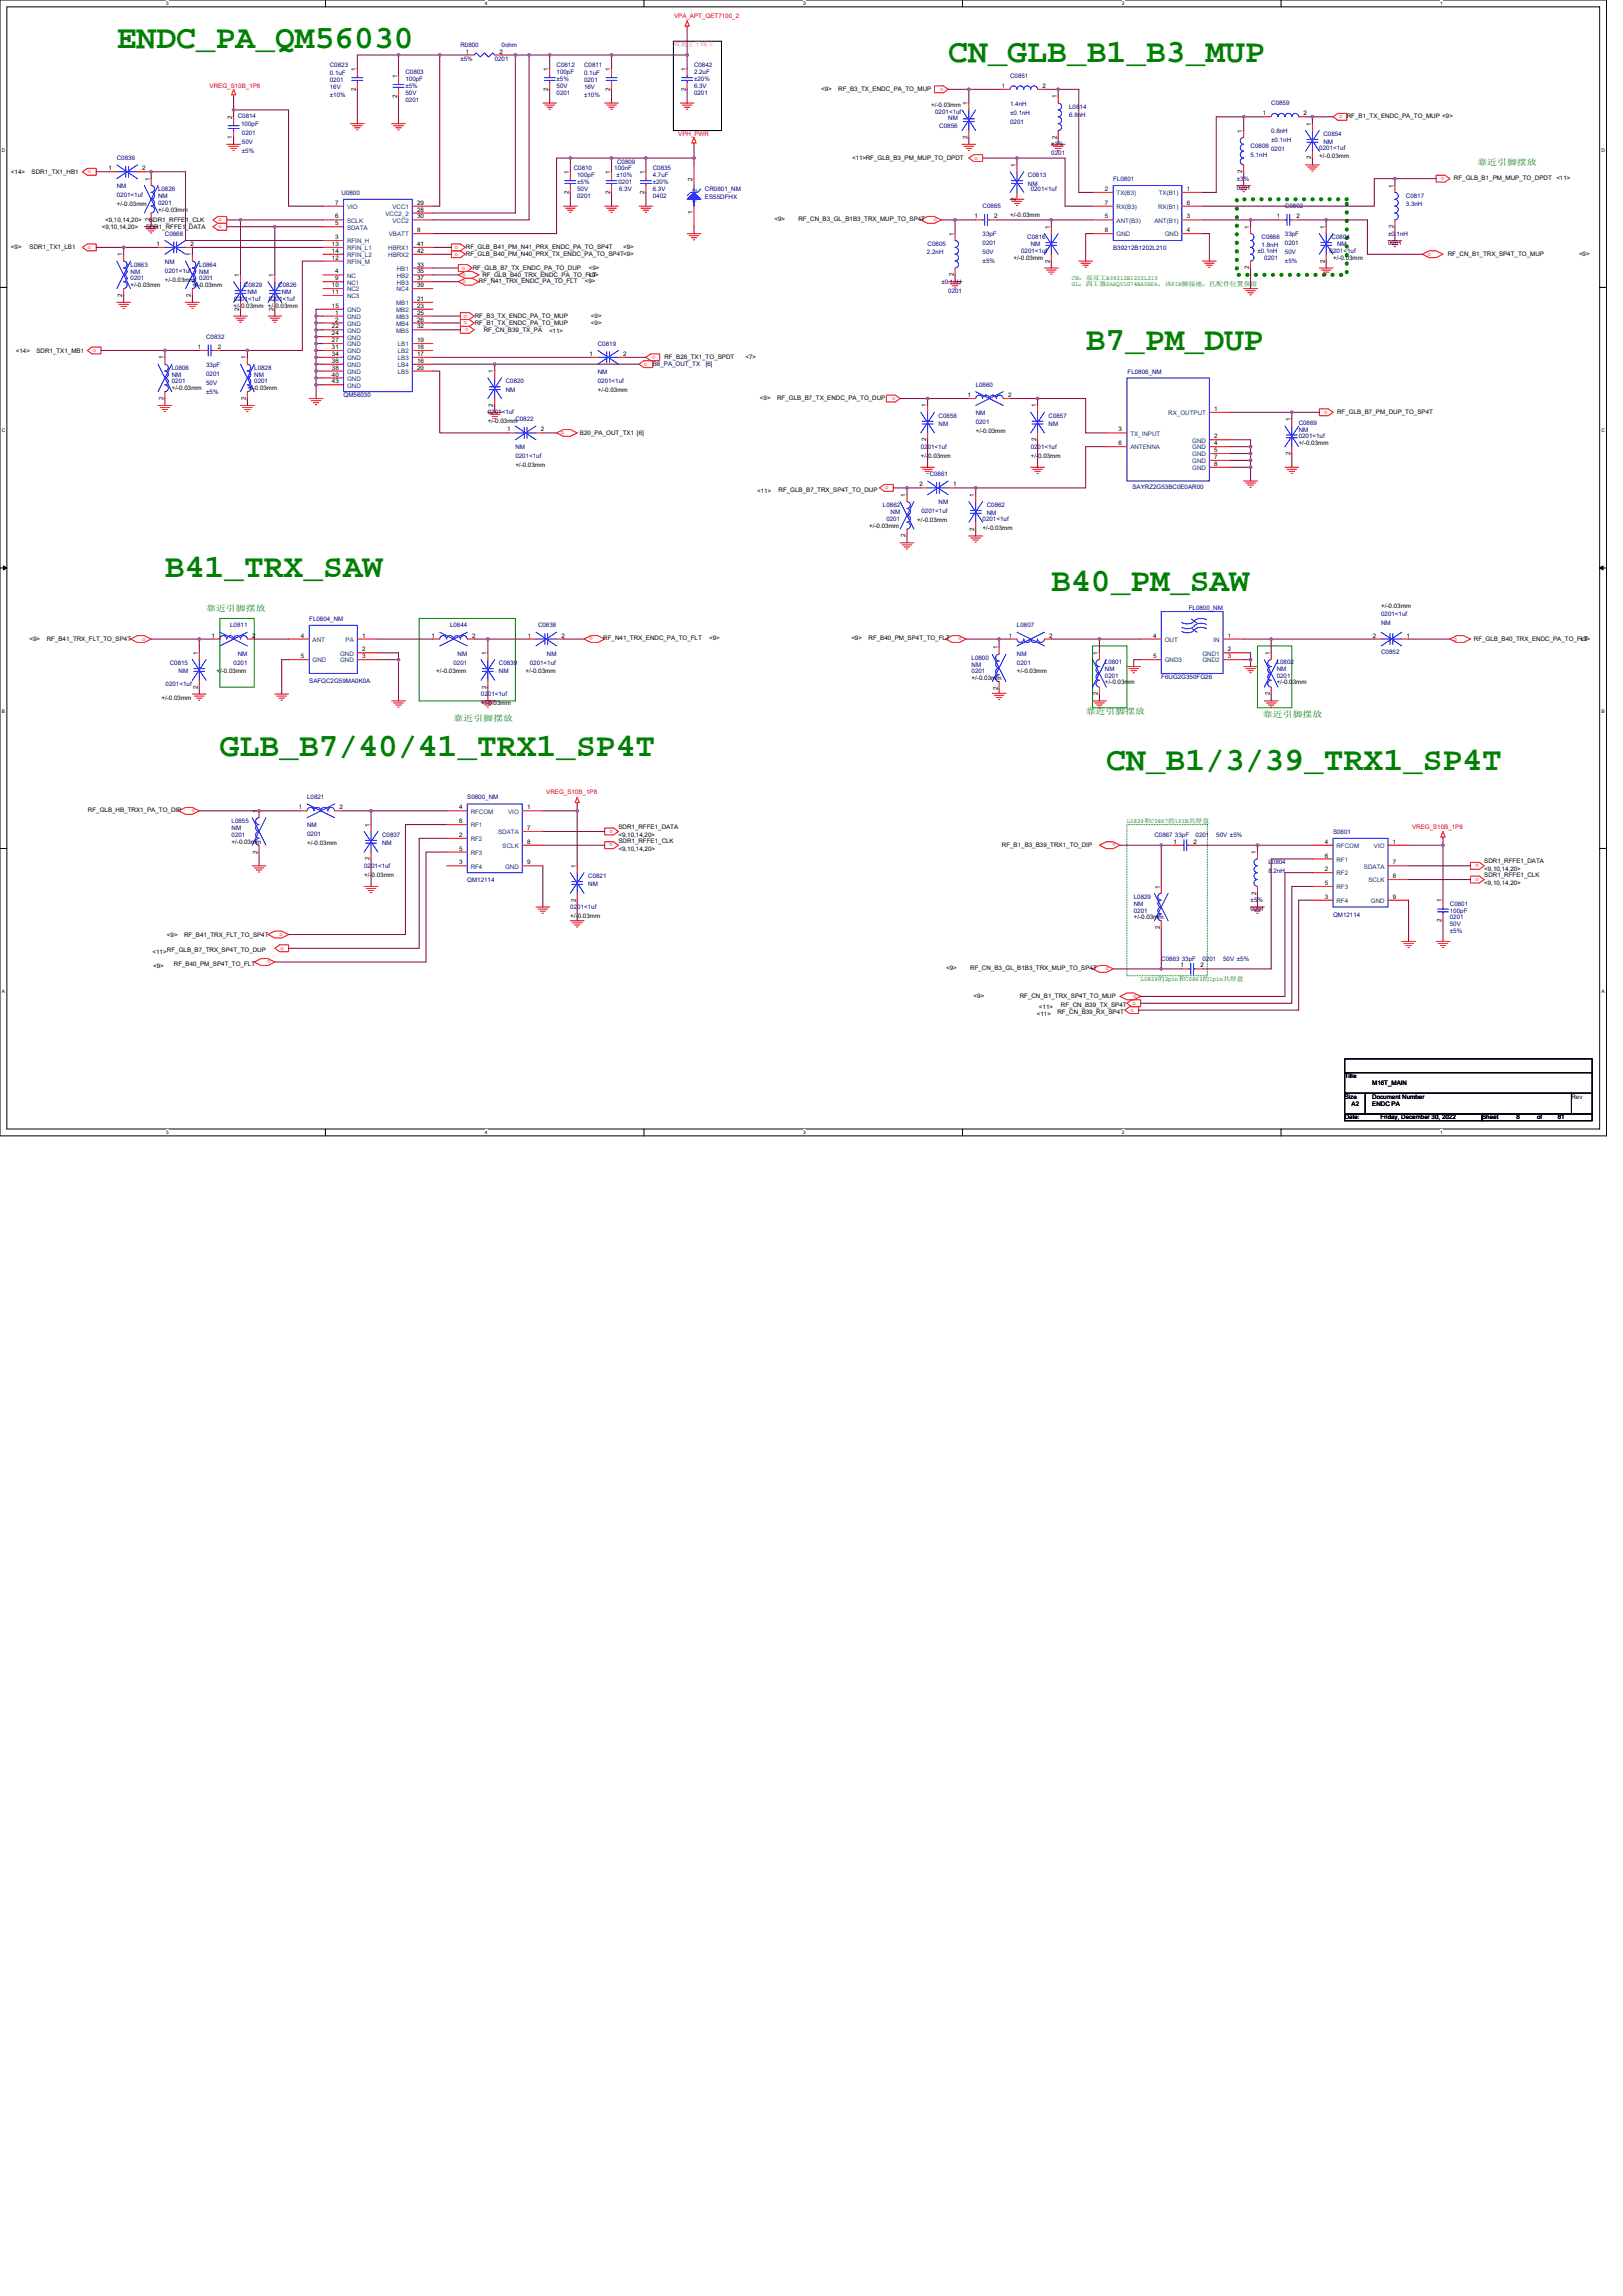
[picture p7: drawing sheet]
<svg xmlns="http://www.w3.org/2000/svg" width="210mm" height="297mm" viewBox="0 0 210 297" stroke-linecap="round" stroke-linejoin="round" font-family="sans-serif">
<defs><g id="words">
<g font-size="4.3" fill="#008000">
<text x="15.1" y="6.2">ENDC_PA_QM56030</text>
<text x="122.7" y="8">CN_GLB_B1_B3_MUP</text>
<text x="140.5" y="45.3">B7_PM_DUP</text>
<text x="21.3" y="74.7">B41_TRX_SAW</text>
<text x="136" y="76.4">B40_PM_SAW</text>
<text x="28.4" y="97.8">GLB_B7/40/41_TRX1_SP4T</text>
<text x="143.1" y="99.6">CN_B1/3/39_TRX1_SP4T</text>
</g>
<g font-size="1.1" fill="#008000">
<text x="191.1" y="21.3">靠近引脚摆放</text>
<text x="26.7" y="79.1">靠近引脚摆放</text>
<text x="58.7" y="93.3">靠近引脚摆放</text>
<text x="140.5" y="92.4">靠近引脚摆放</text>
<text x="163.4" y="92.8">靠近引脚摆放</text>
</g>
<text font-size=".8" fill="#f0f" x="87.1" y="6">放置主干线上</text>
<g font-size=".8" fill="#f00">
<text x="87.2" y="2.3">VPA_APT_QET7100_2</text>
<text x="27.1" y="11.4">VREG_S10B_1P8</text>
<text x="122.1" y="11.3" transform="rotate(-180 122.1 11.3)">o</text>
<text x="87.7" y="17.6">VPH_PWR</text>
<text x="173.7" y="14.9" transform="rotate(-180 173.7 14.9)">o</text>
<text x="11.4" y="22.4">o</text>
<text x="126.1" y="20.6">o</text>
<text x="186.9" y="22.9" transform="rotate(-180 186.9 22.9)">o</text>
<text x="28.3" y="28.6">o</text>
<text x="28.3" y="29.5">o</text>
<text x="121.3" y="28.2" transform="rotate(-180 121.3 28.2)">o</text>
<text x="11.4" y="32.2">o</text>
<text x="58.9" y="33.1">o</text>
<text x="58.9" y="32.2">o</text>
<text x="59.7" y="34.9">o</text>
<text x="59.8" y="35.8">o</text>
<text x="185.2" y="32.7" transform="rotate(-180 185.2 32.7)">o</text>
<text x="59.8" y="36.6">o</text>
<text x="60" y="41.1">o</text>
<text x="60" y="42">o</text>
<text x="12" y="45.5">o</text>
<text x="60.6" y="42.4" transform="rotate(-180 60.6 42.4)">o</text>
<text x="83.3" y="47.3">o</text>
<text x="84.8" y="46" transform="rotate(-180 84.8 46)">o</text>
<text x="115.8" y="51.3" transform="rotate(-180 115.8 51.3)">o</text>
<text x="171.8" y="53.1" transform="rotate(-180 171.8 53.1)">o</text>
<text x="72.5" y="56.2">o</text>
<text x="114.5" y="63.3">o</text>
<text x="18.4" y="82.9">o</text>
<text x="76.7" y="82.5" transform="rotate(-180 76.7 82.5)">o</text>
<text x="124.5" y="82.5" transform="rotate(-180 124.5 82.5)">o</text>
<text x="188.1" y="82.9">o</text>
<text x="25.2" y="104.7" transform="rotate(-180 25.2 104.7)">o</text>
<text x="70.7" y="102.8">VREG_S10B_1P8</text>
<text x="79.3" y="107.3" transform="rotate(-180 79.3 107.3)">o</text>
<text x="182.7" y="107.2">VREG_S10B_1P8</text>
<text x="79.3" y="109.1" transform="rotate(-180 79.3 109.1)">o</text>
<text x="144.4" y="109.1" transform="rotate(-180 144.4 109.1)">o</text>
<text x="191.3" y="111.8" transform="rotate(-180 191.3 111.8)">o</text>
<text x="191.3" y="113.6" transform="rotate(-180 191.3 113.6)">o</text>
<text x="35" y="124.2" transform="rotate(-180 35 124.2)">o</text>
<text x="36.2" y="121.1">o</text>
<text x="36.3" y="122.9">o</text>
<text x="143.5" y="125.1" transform="rotate(-180 143.5 125.1)">o</text>
<text x="146.2" y="130.9">o</text>
<text x="146.5" y="130">o</text>
<text x="147" y="128.7" transform="rotate(-180 147 128.7)">o</text>
</g>
<g font-size=".8" fill="#000080">
<text x="42.7" y="8.7">C0823</text>
<text x="42.7" y="9.7">0.1uF</text>
<text x="42.7" y="10.6">0201</text>
<text x="42.7" y="11.6">16V</text>
<text x="52.5" y="9.6">C0803</text>
<text x="52.5" y="10.5">100pF</text>
<text x="52.5" y="11.4">±5%</text>
<text x="59.6" y="6.1">R0800</text>
<text x="59.6" y="7.8">±5%</text>
<text x="64" y="7.8">0201</text>
<text x="64.9" y="6.1">0ohm</text>
<text x="72" y="8.7">C0812</text>
<text x="72" y="9.6">100pF</text>
<text x="72" y="11.4">50V</text>
<text x="72" y="10.5">±5%</text>
<text x="75.6" y="8.7">C0811</text>
<text x="75.6" y="9.7">0.1uF</text>
<text x="75.6" y="10.6">0201</text>
<text x="75.6" y="11.6">16V</text>
<text x="89.8" y="8.7">C0842</text>
<text x="89.8" y="9.6">2.2uF</text>
<text x="89.8" y="11.4">6.3V</text>
<text x="89.8" y="10.5">±20%</text>
<text x="130.7" y="10.1">C0851</text>
<text x="30.8" y="15.2">C0814</text>
<text x="31.2" y="16.3">100pF</text>
<text x="31.3" y="17.4">0201</text>
<text x="42.7" y="12.5">±10%</text>
<text x="52.5" y="13.2">0201</text>
<text x="52.5" y="12.3">50V</text>
<text x="72" y="12.3">0201</text>
<text x="75.6" y="12.5">±10%</text>
<text x="89.8" y="12.3">0201</text>
<text x="121" y="14.8">0201&lt;1uf</text>
<text x="121.5" y="16.5">C0856</text>
<text x="122.7" y="15.5">NM</text>
<text x="130.7" y="13.7">1.4nH</text>
<text x="130.7" y="14.9">±0.1nH</text>
<text x="130.7" y="16">0201</text>
<text x="138.3" y="14.1">L0814</text>
<text x="138.3" y="15.1">6.8nH</text>
<text x="164.5" y="13.6">C0859</text>
<text x="164.5" y="17.3">0.8nH</text>
<text x="171.2" y="17.6">C0854</text>
<text x="15.1" y="20.7">C0836</text>
<text x="31.3" y="18.6">50V</text>
<text x="31.3" y="19.7">±5%</text>
<text x="74.2" y="22.1">C0810</text>
<text x="74.7" y="22.9">100pF</text>
<text x="74.7" y="23.8">±5%</text>
<text x="79.5" y="22.1">100nF</text>
<text x="79.7" y="22.9">±10%</text>
<text x="79.8" y="21.2">C0809</text>
<text x="80" y="23.8">0201</text>
<text x="84.5" y="22.1">C0835</text>
<text x="84.5" y="22.9">4.7uF</text>
<text x="84.5" y="23.8">±20%</text>
<text x="133" y="22.9">C0813</text>
<text x="136" y="18.9">±3%</text>
<text x="136" y="20.1">0201</text>
<text x="144" y="23.4">FL0801</text>
<text x="160" y="23.4">±3%</text>
<text x="161.8" y="19.2">C0808</text>
<text x="161.8" y="20.3">5.1nH</text>
<text x="164.5" y="18.4">±0.1nH</text>
<text x="164.5" y="19.6">0201</text>
<text x="170.7" y="19.4">0201&lt;1uf</text>
<text x="171.2" y="18.7">NM</text>
<text x="15.1" y="24.4">NM</text>
<text x="15.1" y="25.5">0201&lt;1uf</text>
<text x="20.4" y="24.7">L0826</text>
<text x="20.4" y="25.6">NM</text>
<text x="20.4" y="26.5">0201</text>
<text x="44.2" y="25.3">U0800</text>
<text x="74.7" y="25.6">0201</text>
<text x="74.7" y="24.7">50V</text>
<text x="80.1" y="24.7">6.3V</text>
<text x="84.5" y="25.6">0402</text>
<text x="84.5" y="24.7">6.3V</text>
<text x="91.2" y="24.7">CR0801_NM</text>
<text x="91.2" y="25.8">ES55DFHX</text>
<text x="127.1" y="26.9">C0865</text>
<text x="133" y="24">NM</text>
<text x="133.3" y="24.7">0201&lt;1uf</text>
<text x="160" y="24.5">0201</text>
<text x="166.2" y="26.9">C0802</text>
<text x="181.9" y="25.6">C0817</text>
<text x="181.9" y="26.7">3.3nH</text>
<text x="16.9" y="34.5">L0863</text>
<text x="16.9" y="35.4">NM</text>
<text x="21.3" y="30.5">C0868</text>
<text x="21.3" y="34.1">NM</text>
<text x="21.3" y="35.3">0201&lt;1uf</text>
<text x="25.8" y="34.5">L0864</text>
<text x="25.8" y="35.4">NM</text>
<text x="119.9" y="32.9">2.2nH</text>
<text x="120" y="31.8">C0805</text>
<text x="127.1" y="30.6">33pF</text>
<text x="127.1" y="31.7">0201</text>
<text x="127.1" y="32.9">50V</text>
<text x="127.1" y="34.1">±5%</text>
<text x="132.1" y="32.7">0201&lt;1uf</text>
<text x="132.9" y="30.9">C0816</text>
<text x="133.3" y="31.8">NM</text>
<text x="144" y="32.4">B39212B1202L210</text>
<text x="162.7" y="32.7">±0.1nH</text>
<text x="163.2" y="30.9">C0866</text>
<text x="163.2" y="32">1.8nH</text>
<text x="163.6" y="33.6">0201</text>
<text x="166.2" y="30.6">33pF</text>
<text x="166.2" y="31.7">0201</text>
<text x="166.2" y="32.9">50V</text>
<text x="166.2" y="34.1">±5%</text>
<text x="172" y="32.7">0201&lt;1uf</text>
<text x="172.3" y="30.9">C0804</text>
<text x="173" y="31.8">NM</text>
<text x="179.6" y="30.5">±0.1nH</text>
<text x="179.6" y="31.7">0201</text>
<text x="16.9" y="36.3">0201</text>
<text x="25.8" y="36.3">0201</text>
<text x="30.3" y="38.9">0201&lt;1uf</text>
<text x="31.6" y="37.2">C0829</text>
<text x="32" y="38.1">NM</text>
<text x="34.8" y="38.9">0201&lt;1uf</text>
<text x="36" y="37.2">C0826</text>
<text x="36.4" y="38.1">NM</text>
<text x="121.8" y="36.7">±0.1nH</text>
<text x="122.7" y="37.9">0201</text>
<text x="22.2" y="47.8">L0806</text>
<text x="26.7" y="43.8">C0832</text>
<text x="26.7" y="47.5">33pF</text>
<text x="32.9" y="47.8">L0828</text>
<text x="77.3" y="44.7">C0819</text>
<text x="22.2" y="48.7">NM</text>
<text x="22.2" y="49.6">0201</text>
<text x="26.7" y="48.6">0201</text>
<text x="26.7" y="49.8">50V</text>
<text x="26.7" y="50.9">±5%</text>
<text x="32.9" y="48.7">NM</text>
<text x="32.9" y="49.6">0201</text>
<text x="44.4" y="51.4">QM56030</text>
<text x="63.1" y="53.6">0201&lt;1uf</text>
<text x="65.4" y="49.6">C0820</text>
<text x="65.4" y="50.7">NM</text>
<text x="77.3" y="48.4">NM</text>
<text x="77.3" y="49.5">0201&lt;1uf</text>
<text x="126.2" y="50.1">L0860</text>
<text x="126.2" y="53.7">NM</text>
<text x="145.9" y="48.4">FL0806_NM</text>
<text x="66.7" y="54.5">C0822</text>
<text x="66.7" y="58.1">NM</text>
<text x="66.7" y="59.3">0201&lt;1uf</text>
<text x="119.1" y="58.1">0201&lt;1uf</text>
<text x="121.4" y="54.1">C0858</text>
<text x="121.4" y="55.1">NM</text>
<text x="126.2" y="54.9">0201</text>
<text x="133.3" y="58.1">0201&lt;1uf</text>
<text x="135.7" y="54.1">C0857</text>
<text x="135.7" y="55.1">NM</text>
<text x="168" y="54.9">C0869</text>
<text x="168" y="55.8">NM</text>
<text x="168" y="56.7">0201&lt;1uf</text>
<text x="114.2" y="65.6">L0862</text>
<text x="120.3" y="61.6">C0861</text>
<text x="121.4" y="65.3">NM</text>
<text x="127.7" y="65.6">C0862</text>
<text x="146.5" y="63.3">SAYRZ2G53BC0E0AR00</text>
<text x="114.7" y="67.4">0201</text>
<text x="115.2" y="66.5">NM</text>
<text x="119.2" y="66.4">0201&lt;1uf</text>
<text x="127.1" y="67.4">0201&lt;1uf</text>
<text x="127.7" y="66.7">NM</text>
<text x="29.8" y="81.2">L0811</text>
<text x="40" y="80.3">FL0804_NM</text>
<text x="58.2" y="81.2">L0844</text>
<text x="69.6" y="81.2">C0838</text>
<text x="131.6" y="81.2">L0807</text>
<text x="153.8" y="78.9">FL0800_NM</text>
<text x="178.7" y="80.9">NM</text>
<text x="178.7" y="79.7">0201&lt;1uf</text>
<text x="21.4" y="88.7">0201&lt;1uf</text>
<text x="22" y="86.1">C0815</text>
<text x="23.1" y="87.1">NM</text>
<text x="30.2" y="86">0201</text>
<text x="30.8" y="84.8">NM</text>
<text x="40" y="88.4">SAFQC2G59MA0K0A</text>
<text x="58.7" y="86">0201</text>
<text x="59.2" y="84.8">NM</text>
<text x="64.5" y="86.1">C0839</text>
<text x="64.5" y="87.1">NM</text>
<text x="68.5" y="86">0201&lt;1uf</text>
<text x="70.8" y="84.8">NM</text>
<text x="125.7" y="85.4">L0800</text>
<text x="125.7" y="86.2">NM</text>
<text x="125.7" y="87.1">0201</text>
<text x="131.6" y="84.8">NM</text>
<text x="131.6" y="86">0201</text>
<text x="143" y="85.9">L0801</text>
<text x="143" y="86.8">NM</text>
<text x="143" y="87.7">0201</text>
<text x="150.2" y="87.8">F6UG2G350FG26</text>
<text x="165.2" y="85.9">L0802</text>
<text x="165.2" y="86.8">NM</text>
<text x="165.2" y="87.7">0201</text>
<text x="178.7" y="84.5">C0852</text>
<text x="62.2" y="90.1">0201&lt;1uf</text>
<text x="30" y="106.5">L0855</text>
<text x="30" y="107.4">NM</text>
<text x="39.7" y="103.4">L0821</text>
<text x="39.7" y="107">NM</text>
<text x="60.5" y="103.4">S0800_NM</text>
<text x="172.5" y="107.8">S0801</text>
<text x="30" y="108.3">0201</text>
<text x="39.7" y="108.2">0201</text>
<text x="47.1" y="112.3">0201&lt;1uf</text>
<text x="49.4" y="108.3">C0837</text>
<text x="49.4" y="109.4">NM</text>
<text x="76.1" y="113.6">C0821</text>
<text x="149.4" y="108.3">C0867 33pF</text>
<text x="154.7" y="108.3">0201</text>
<text x="157.4" y="108.3">50V ±5%</text>
<text x="164.1" y="111.8">L0804</text>
<text x="164.1" y="112.9">8.2nH</text>
<text x="60.5" y="114.2">QM12114</text>
<text x="73.8" y="117.6">0201&lt;1uf</text>
<text x="76.1" y="114.7">NM</text>
<text x="146.7" y="116.3">L0829</text>
<text x="146.7" y="117.2">NM</text>
<text x="146.7" y="118.1">0201</text>
<text x="161.8" y="116.7">±5%</text>
<text x="161.8" y="117.9">0201</text>
<text x="172.5" y="118.6">QM12114</text>
<text x="187.6" y="117.2">C0801</text>
<text x="187.6" y="118.1">100pF</text>
<text x="187.6" y="119">0201</text>
<text x="187.6" y="119.8">50V</text>
<text x="150.2" y="124.3">C0863 33pF</text>
<text x="155.6" y="124.3">0201</text>
<text x="158.2" y="124.3">50V ±5%</text>
<text x="187.6" y="120.7">±5%</text>
</g>
<g font-size=".8">
<text x="46" y="11.7" transform="rotate(-90 46 11.7)">2</text>
<text x="46" y="9.2" transform="rotate(-90 46 9.2)">1</text>
<text x="51.4" y="10" transform="rotate(-90 51.4 10)">1</text>
<text x="60.3" y="6.9">1</text>
<text x="64.6" y="6.9">2</text>
<text x="70.9" y="11.7" transform="rotate(-90 70.9 11.7)">2</text>
<text x="70.9" y="9.2" transform="rotate(-90 70.9 9.2)">1</text>
<text x="78.9" y="11.7" transform="rotate(-90 78.9 11.7)">2</text>
<text x="78.9" y="9.2" transform="rotate(-90 78.9 9.2)">1</text>
<text x="88.7" y="11.7" transform="rotate(-90 88.7 11.7)">2</text>
<text x="88.7" y="9.2" transform="rotate(-90 88.7 9.2)">1</text>
<text x="106.2" y="11.7">&lt;9&gt;</text>
<text x="108.5" y="11.7">RF_B3_TX_ENDC_PA_TO_MUP</text>
<text x="129.6" y="11.4">1</text>
<text x="134.9" y="11.4">2</text>
<text x="30" y="18" transform="rotate(-90 30 18)">1</text>
<text x="30" y="15.4" transform="rotate(-90 30 15.4)">2</text>
<text x="51.4" y="12.6" transform="rotate(-90 51.4 12.6)">2</text>
<text x="120.5" y="13.9">+/-0.03mm</text>
<text x="125.2" y="18" transform="rotate(-90 125.2 18)">2</text>
<text x="125.2" y="13.6" transform="rotate(-90 125.2 13.6)">1</text>
<text x="136.7" y="18" transform="rotate(-90 136.7 18)">2</text>
<text x="136.7" y="12.7" transform="rotate(-90 136.7 12.7)">1</text>
<text x="160.7" y="17.2" transform="rotate(-90 160.7 17.2)">1</text>
<text x="163.4" y="14.9">1</text>
<text x="168.6" y="14.9">2</text>
<text x="169.6" y="16.3" transform="rotate(-90 169.6 16.3)">1</text>
<text x="174.2" y="15.3">RF_B1_TX_ENDC_PA_TO_MUP &lt;9&gt;</text>
<text x="1.4" y="22.5">&lt;14&gt;</text>
<text x="4.1" y="22.5">SDR1_TX1_HB1</text>
<text x="14" y="22">1</text>
<text x="18.4" y="22">2</text>
<text x="19.4" y="23.4" transform="rotate(-90 19.4 23.4)">1</text>
<text x="73.6" y="22.5" transform="rotate(-90 73.6 22.5)">1</text>
<text x="78.9" y="22.5" transform="rotate(-90 78.9 22.5)">1</text>
<text x="83.4" y="22.5" transform="rotate(-90 83.4 22.5)">1</text>
<text x="89.6" y="23.4" transform="rotate(-90 89.6 23.4)">2</text>
<text x="110.2" y="20.7">&lt;11&gt;RF_GLB_B3_PM_MUP_TO_DPDT</text>
<text x="131.4" y="21.6" transform="rotate(-90 131.4 21.6)">1</text>
<text x="160.7" y="22.4" transform="rotate(-90 160.7 22.4)">2</text>
<text x="169.6" y="20.6" transform="rotate(-90 169.6 20.6)">2</text>
<text x="170.7" y="20.5">+/-0.03mm</text>
<text x="188.1" y="23.3">RF_GLB_B1_PM_MUP_TO_DPDT</text>
<text x="201.4" y="23.3">&lt;11&gt;</text>
<text x="13.2" y="29.6">&lt;9,10,14,20&gt;</text>
<text x="13.6" y="28.7">&lt;9,10,14,20&gt;</text>
<text x="15.1" y="26.7">+/-0.03mm</text>
<text x="18.8" y="29.6">SDR1_RFFE1_DATA</text>
<text x="19.3" y="28.7">SDR1_RFFE1_CLK</text>
<text x="19.4" y="28.6" transform="rotate(-90 19.4 28.6)">2</text>
<text x="20.4" y="27.4">+/-0.03mm</text>
<text x="43.4" y="29.2">5</text>
<text x="43.4" y="28.3">6</text>
<text x="43.4" y="26.5">7</text>
<text x="54" y="26.5">29</text>
<text x="54" y="27.4">28</text>
<text x="54" y="28.3">30</text>
<text x="73.6" y="25.1" transform="rotate(-90 73.6 25.1)">2</text>
<text x="78.9" y="25.1" transform="rotate(-90 78.9 25.1)">2</text>
<text x="83.4" y="25.1" transform="rotate(-90 83.4 25.1)">2</text>
<text x="89.6" y="27.7" transform="rotate(-90 89.6 27.7)">1</text>
<text x="100.2" y="28.6">&lt;9&gt;</text>
<text x="103.3" y="28.6">RF_CN_B3_GL_B1B3_TRX_MUP_TO_SP4T</text>
<text x="126.1" y="28.3">1</text>
<text x="128.6" y="28.3">2</text>
<text x="130.7" y="28.1">+/-0.03mm</text>
<text x="131.4" y="26" transform="rotate(-90 131.4 26)">2</text>
<text x="135.8" y="29.6" transform="rotate(-90 135.8 29.6)">1</text>
<text x="143" y="24.7">2</text>
<text x="143" y="28.3">5</text>
<text x="143" y="26.5">7</text>
<text x="153.5" y="24.7">1</text>
<text x="153.5" y="28.3">3</text>
<text x="153.5" y="26.5">6</text>
<text x="161.6" y="29.6" transform="rotate(-90 161.6 29.6)">1</text>
<text x="165.2" y="28.3">1</text>
<text x="167.8" y="28.3">2</text>
<text x="171.4" y="29.6" transform="rotate(-90 171.4 29.6)">1</text>
<text x="180.3" y="29.5" transform="rotate(-90 180.3 29.5)">2</text>
<text x="180.3" y="24.3" transform="rotate(-90 180.3 24.3)">1</text>
<text x="1.4" y="32.3">&lt;9&gt;</text>
<text x="3.8" y="32.3">SDR1_TX1_LB1</text>
<text x="15.8" y="33.2" transform="rotate(-90 15.8 33.2)">1</text>
<text x="20.3" y="31.8">1</text>
<text x="24.6" y="31.8">2</text>
<text x="24.7" y="33.2" transform="rotate(-90 24.7 33.2)">1</text>
<text x="30.9" y="35.8" transform="rotate(-90 30.9 35.8)">1</text>
<text x="35.4" y="35.8" transform="rotate(-90 35.4 35.8)">1</text>
<text x="42.9" y="32.7">14</text>
<text x="42.9" y="33.6">12</text>
<text x="42.9" y="31.8">13</text>
<text x="43.4" y="30.9">3</text>
<text x="43.4" y="35.4">4</text>
<text x="54" y="34.5">33</text>
<text x="54" y="35.4">35</text>
<text x="54" y="31.8">41</text>
<text x="54" y="30">8</text>
<text x="54" y="32.7">42</text>
<text x="60.3" y="33.2">RF_GLB_B40_PM_N40_PRX_TX_ENDC_PA_TO_SP4T&lt;9&gt;</text>
<text x="60.3" y="32.3">RF_GLB_B41_PM_N41_PRX_ENDC_PA_TO_SP4T</text>
<text x="61.2" y="34.9">RF_GLB_B7_TX_ENDC_PA_TO_DUP</text>
<text x="62.4" y="35.8">RF_GLB_B40_TRX_ENDC_PA_TO_FLT</text>
<text x="76.1" y="35.8">&lt;9&gt;</text>
<text x="76.2" y="34.9">&lt;9&gt;</text>
<text x="80.6" y="32.3">&lt;9&gt;</text>
<text x="123.4" y="35.7" transform="rotate(-90 123.4 35.7)">2</text>
<text x="123.4" y="30.5" transform="rotate(-90 123.4 30.5)">1</text>
<text x="131.1" y="33.6">+/-0.03mm</text>
<text x="135.8" y="34" transform="rotate(-90 135.8 34)">2</text>
<text x="143" y="30">8</text>
<text x="153.5" y="30">4</text>
<text x="161.6" y="34.9" transform="rotate(-90 161.6 34.9)">2</text>
<text x="171.4" y="34" transform="rotate(-90 171.4 34)">2</text>
<text x="172.5" y="33.6">+/-0.03mm</text>
<text x="187.3" y="33.1">RF_CN_B1_TRX_SP4T_TO_MUP</text>
<text x="204.3" y="33.1">&lt;9&gt;</text>
<text x="15.8" y="38.4" transform="rotate(-90 15.8 38.4)">2</text>
<text x="16.9" y="37.2">+/-0.03mm</text>
<text x="21.3" y="36.5">+/-0.03mm</text>
<text x="24.7" y="38.4" transform="rotate(-90 24.7 38.4)">2</text>
<text x="24.9" y="37.2">+/-0.03mm</text>
<text x="30.2" y="39.8">+/-0.03mm</text>
<text x="30.9" y="40.2" transform="rotate(-90 30.9 40.2)">2</text>
<text x="34.7" y="39.8">+/-0.03mm</text>
<text x="35.4" y="40.2" transform="rotate(-90 35.4 40.2)">2</text>
<text x="42.9" y="39.8">15</text>
<text x="42.9" y="37.2">10</text>
<text x="42.9" y="38">11</text>
<text x="43.4" y="40.7">1</text>
<text x="43.4" y="41.6">2</text>
<text x="43.4" y="36.3">9</text>
<text x="54" y="36.3">37</text>
<text x="54" y="38.9">21</text>
<text x="54" y="41.6">26</text>
<text x="54" y="39.8">23</text>
<text x="54" y="40.7">25</text>
<text x="54" y="37.2">39</text>
<text x="61.4" y="41.2">RF_B3_TX_ENDC_PA_TO_MUP</text>
<text x="62" y="36.6">RF_N41_TRX_ENDC_PA_TO_FLT</text>
<text x="75.7" y="36.6">&lt;9&gt;</text>
<text x="76.5" y="41.2">&lt;9&gt;</text>
<text x="2" y="45.6">&lt;14&gt;</text>
<text x="4.7" y="45.6">SDR1_TX1_MB1</text>
<text x="21.2" y="46.5" transform="rotate(-90 21.2 46.5)">1</text>
<text x="25.6" y="45.2">1</text>
<text x="28.2" y="45.2">2</text>
<text x="31.8" y="46.5" transform="rotate(-90 31.8 46.5)">1</text>
<text x="42.9" y="42.5">22</text>
<text x="42.9" y="43.4">24</text>
<text x="42.9" y="44.3">27</text>
<text x="42.9" y="45.2">31</text>
<text x="42.9" y="46.9">36</text>
<text x="42.9" y="47.8">38</text>
<text x="42.9" y="46">34</text>
<text x="54" y="46.9">16</text>
<text x="54" y="46">17</text>
<text x="54" y="45.2">18</text>
<text x="54" y="44.3">19</text>
<text x="54" y="47.8">20</text>
<text x="54" y="42.5">32</text>
<text x="61.4" y="42.1">RF_B1_TX_ENDC_PA_TO_MUP</text>
<text x="62.6" y="42.9">RF_CN_B39_TX_PA</text>
<text x="71" y="43">&lt;11&gt;</text>
<text x="76.3" y="46">1</text>
<text x="76.5" y="42.1">&lt;9&gt;</text>
<text x="80.6" y="46">2</text>
<text x="86" y="46.4">RF_B28_TX1_TO_SPDT</text>
<text x="96.5" y="46.4">&lt;7&gt;</text>
<text x="21.2" y="51.7" transform="rotate(-90 21.2 51.7)">2</text>
<text x="22.2" y="50.5">+/-0.03mm</text>
<text x="31.8" y="51.7" transform="rotate(-90 31.8 51.7)">2</text>
<text x="32" y="50.5">+/-0.03mm</text>
<text x="42.9" y="48.7">40</text>
<text x="42.9" y="49.6">43</text>
<text x="63.8" y="52.6" transform="rotate(-90 63.8 52.6)">2</text>
<text x="63.8" y="48.3" transform="rotate(-90 63.8 48.3)">1</text>
<text x="77.3" y="50.7">+/-0.03mm</text>
<text x="98.3" y="51.7">&lt;9&gt;</text>
<text x="100.5" y="51.7">RF_GLB_B7_TX_ENDC_PA_TO_DUP</text>
<text x="119.8" y="52.7" transform="rotate(-90 119.8 52.7)">1</text>
<text x="125.2" y="51.4">1</text>
<text x="130.4" y="51.4">2</text>
<text x="134.1" y="52.7" transform="rotate(-90 134.1 52.7)">1</text>
<text x="157.1" y="53.2">1</text>
<text x="173" y="53.5">RF_GLB_B7_PM_DUP_TO_SP4T</text>
<text x="63.1" y="54.8">+/-0.03mm</text>
<text x="65.6" y="55.8">1</text>
<text x="70" y="55.8">2</text>
<text x="75" y="56.3">B20_PA_OUT_TX1 [6]</text>
<text x="119.1" y="59.2">+/-0.03mm</text>
<text x="119.8" y="57.1" transform="rotate(-90 119.8 57.1)">2</text>
<text x="126.2" y="56">+/-0.03mm</text>
<text x="133.3" y="59.2">+/-0.03mm</text>
<text x="134.1" y="57.1" transform="rotate(-90 134.1 57.1)">2</text>
<text x="144.7" y="55.8">3</text>
<text x="144.7" y="57.6">6</text>
<text x="157.1" y="56.7">2</text>
<text x="157.1" y="57.6">4</text>
<text x="157.1" y="58.5">5</text>
<text x="157.1" y="59.4">7</text>
<text x="166.9" y="58.9" transform="rotate(-90 166.9 58.9)">2</text>
<text x="166.9" y="54.5" transform="rotate(-90 166.9 54.5)">1</text>
<text x="168" y="57.6">+/-0.03mm</text>
<text x="66.7" y="60.5">+/-0.03mm</text>
<text x="98" y="63.8">&lt;11&gt;</text>
<text x="100.7" y="63.7">RF_GLB_B7_TRX_SP4T_TO_DUP</text>
<text x="117.2" y="64.3" transform="rotate(-90 117.2 64.3)">1</text>
<text x="118.9" y="62.9">2</text>
<text x="123.3" y="62.9">1</text>
<text x="126.1" y="64.3" transform="rotate(-90 126.1 64.3)">1</text>
<text x="157.1" y="60.3">8</text>
<text x="112.5" y="68.3">+/-0.03mm</text>
<text x="117.2" y="69.5" transform="rotate(-90 117.2 69.5)">2</text>
<text x="118.7" y="67.6">+/-0.03mm</text>
<text x="126.1" y="68.6" transform="rotate(-90 126.1 68.6)">2</text>
<text x="127.1" y="68.5">+/-0.03mm</text>
<text x="3.8" y="82.9">&lt;9&gt;</text>
<text x="6" y="82.9">RF_B41_TRX_FLT_TO_SP4T</text>
<text x="27.4" y="82.5">1</text>
<text x="32.6" y="82.5">2</text>
<text x="38.9" y="82.5">4</text>
<text x="46.8" y="82.5">1</text>
<text x="55.8" y="82.5">1</text>
<text x="61.1" y="82.5">2</text>
<text x="68.3" y="82.5">1</text>
<text x="72.6" y="82.5">2</text>
<text x="78.1" y="82.9">RF_N41_TRX_ENDC_PA_TO_FLT</text>
<text x="91.7" y="82.9">&lt;9&gt;</text>
<text x="110.1" y="82.9">&lt;9&gt;</text>
<text x="112.4" y="82.9">RF_B40_PM_SP4T_TO_FLT</text>
<text x="130.5" y="82.5">1</text>
<text x="135.8" y="82.5">2</text>
<text x="149.2" y="82.5">4</text>
<text x="158.9" y="82.5">1</text>
<text x="177.6" y="82.5">2</text>
<text x="178.7" y="78.6">+/-0.03mm</text>
<text x="182" y="82.5">1</text>
<text x="190.7" y="82.9">RF_GLB_B40_TRX_ENDC_PA_TO_FLT</text>
<text x="204.4" y="82.9">&lt;9&gt;</text>
<text x="25.6" y="89.1" transform="rotate(-90 25.6 89.1)">2</text>
<text x="25.6" y="84.7" transform="rotate(-90 25.6 84.7)">1</text>
<text x="28" y="87.1">+/-0.03mm</text>
<text x="38.9" y="85.2">5</text>
<text x="46.8" y="84.3">2</text>
<text x="46.8" y="85.2">3</text>
<text x="56.5" y="87.1">+/-0.03mm</text>
<text x="62.9" y="89.1" transform="rotate(-90 62.9 89.1)">2</text>
<text x="62.9" y="84.7" transform="rotate(-90 62.9 84.7)">1</text>
<text x="68" y="87.1">+/-0.03mm</text>
<text x="125.7" y="88">+/-0.03mm</text>
<text x="129.1" y="89.3" transform="rotate(-90 129.1 89.3)">2</text>
<text x="129.1" y="84" transform="rotate(-90 129.1 84)">1</text>
<text x="131.6" y="87.1">+/-0.03mm</text>
<text x="142.1" y="90" transform="rotate(-90 142.1 90)">2</text>
<text x="142.1" y="84.7" transform="rotate(-90 142.1 84.7)">1</text>
<text x="143" y="88.6">+/-0.03mm</text>
<text x="149.2" y="85.2">5</text>
<text x="158.9" y="85.2">3</text>
<text x="158.9" y="84.3">2</text>
<text x="164.3" y="90" transform="rotate(-90 164.3 90)">2</text>
<text x="164.3" y="84.7" transform="rotate(-90 164.3 84.7)">1</text>
<text x="165.2" y="88.6">+/-0.03mm</text>
<text x="20.9" y="90.5">+/-0.03mm</text>
<text x="62.2" y="91.2">+/-0.03mm</text>
<text x="11.4" y="105.1">RF_GLB_HB_TRX1_PA_TO_DIP</text>
<text x="33.3" y="105.2" transform="rotate(-90 33.3 105.2)">1</text>
<text x="38.7" y="104.7">1</text>
<text x="43.9" y="104.7">2</text>
<text x="47.8" y="106.9" transform="rotate(-90 47.8 106.9)">1</text>
<text x="59.4" y="104.7">4</text>
<text x="59.4" y="106.5">6</text>
<text x="68.2" y="104.7">1</text>
<text x="68.2" y="107.4">7</text>
<text x="80" y="107.2">SDR1_RFFE1_DATA</text>
<text x="30" y="109.2">+/-0.03mm</text>
<text x="33.3" y="110.4" transform="rotate(-90 33.3 110.4)">2</text>
<text x="39.7" y="109.4">+/-0.03mm</text>
<text x="47.1" y="113.4">+/-0.03mm</text>
<text x="47.8" y="111.3" transform="rotate(-90 47.8 111.3)">2</text>
<text x="59.4" y="108.3">2</text>
<text x="59.4" y="111.8">3</text>
<text x="59.4" y="110.1">5</text>
<text x="68.2" y="111.8">9</text>
<text x="68.2" y="109.2">8</text>
<text x="74.5" y="112.3" transform="rotate(-90 74.5 112.3)">1</text>
<text x="80" y="108.3">&lt;9,10,14,20&gt;</text>
<text x="80" y="109">SDR1_RFFE1_CLK</text>
<text x="80" y="110.1">&lt;9,10,14,20&gt;</text>
<text x="129.6" y="109.5">RF_B1_B3_B39_TRX1_TO_DIP</text>
<text x="151.8" y="109.2">1</text>
<text x="154.4" y="109.2">2</text>
<text x="162.5" y="110.5" transform="rotate(-90 162.5 110.5)">1</text>
<text x="171.4" y="112.7">2</text>
<text x="171.4" y="109.2">4</text>
<text x="171.4" y="110.9">6</text>
<text x="180.2" y="109.2">1</text>
<text x="180.2" y="111.8">7</text>
<text x="180.2" y="113.6">8</text>
<text x="192" y="111.7">SDR1_RFFE1_DATA</text>
<text x="192" y="112.7">&lt;9,10,14,20&gt;</text>
<text x="192" y="113.4">SDR1_RFFE1_CLK</text>
<text x="73.8" y="118.8">+/-0.03mm</text>
<text x="74.5" y="116.6" transform="rotate(-90 74.5 116.6)">2</text>
<text x="146.7" y="119">+/-0.03mm</text>
<text x="150.1" y="114.9" transform="rotate(-90 150.1 114.9)">1</text>
<text x="162.5" y="115.8" transform="rotate(-90 162.5 115.8)">2</text>
<text x="171.4" y="116.3">3</text>
<text x="171.4" y="114.5">5</text>
<text x="180.2" y="116.3">9</text>
<text x="186.5" y="119.3" transform="rotate(-90 186.5 119.3)">2</text>
<text x="186.5" y="116.7" transform="rotate(-90 186.5 116.7)">1</text>
<text x="192" y="114.5">&lt;9,10,14,20&gt;</text>
<text x="19.7" y="123.4">&lt;11&gt;RF_GLB_B7_TRX_SP4T_TO_DUP</text>
<text x="19.8" y="125.2">&lt;9&gt;</text>
<text x="21.6" y="121.2">&lt;9&gt;</text>
<text x="22.5" y="125">RF_B40_PM_SP4T_TO_FLT</text>
<text x="23.8" y="121.2">RF_B41_TRX_FLT_TO_SP4T</text>
<text x="122.4" y="125.5">&lt;9&gt;</text>
<text x="125.5" y="125.5">RF_CN_B3_GL_B1B3_TRX_MUP_TO_SP4T</text>
<text x="150.1" y="120.2" transform="rotate(-90 150.1 120.2)">2</text>
<text x="152.7" y="125.2">1</text>
<text x="155.3" y="125.2">2</text>
<text x="126" y="129.1">&lt;9&gt;</text>
<text x="131.9" y="129.1">RF_CN_B1_TRX_SP4T_TO_MUP</text>
<text x="134.1" y="131.4">&lt;11&gt;</text>
<text x="134.4" y="130.5">&lt;11&gt;</text>
<text x="136.8" y="131.2">RF_CN_B39_RX_SP4T</text>
<text x="137.3" y="130.3">RF_CN_B39_TX_SP4T</text>
<text x="174" y="139.5">Title</text>
<text x="174" y="142.2">Size</text>
<text x="174.9" y="143">A2</text>
<text x="177.5" y="142.2">Document Number</text>
<text x="177.5" y="143">ENDC PA</text>
<text x="177.5" y="140.4">M16T_MAIN</text>
<text x="203.3" y="142.2">Rev</text>
<text x="174" y="144.8">Date:</text>
<text x="178.6" y="144.8">Friday, December 30, 2022</text>
<text x="191.8" y="144.8">Sheet</text>
<text x="196.2" y="144.8">8</text>
<text x="198.9" y="144.8">of</text>
<text x="201.5" y="144.8">81</text>
</g>
<g font-size=".8" fill="#004080">
<text x="44.9" y="29.7">SDATA</text>
<text x="44.9" y="28.8">SCLK</text>
<text x="44.9" y="27">VIO</text>
<text x="49.9" y="27.9">VCC2_2</text>
<text x="50.8" y="27">VCC1</text>
<text x="50.8" y="28.8">VCC2</text>
<text x="90.2" y="26.2" transform="rotate(-90 90.2 26.2)">1</text>
<text x="90.2" y="24.9" transform="rotate(-90 90.2 24.9)">2</text>
<text x="144.5" y="25.3">TX(B3)</text>
<text x="144.5" y="28.8">ANT(B3)</text>
<text x="144.5" y="27">RX(B3)</text>
<text x="149.3" y="28.8">ANT(B1)</text>
<text x="149.8" y="27">RX(B1)</text>
<text x="149.9" y="25.3">TX(B1)</text>
<text x="44.9" y="33.3">RFIN_L2</text>
<text x="44.9" y="31.5">RFIN_H</text>
<text x="44.9" y="35.9">NC</text>
<text x="44.9" y="34.1">RFIN_M</text>
<text x="44.9" y="32.4">RFIN_L1</text>
<text x="50.2" y="32.4">HBRX1</text>
<text x="50.2" y="33.3">HBRX2</text>
<text x="50.3" y="30.6">VBATT</text>
<text x="51.3" y="35">HB1</text>
<text x="51.3" y="35.9">HB2</text>
<text x="144.5" y="30.6">GND</text>
<text x="150.7" y="30.6">GND</text>
<text x="44.9" y="41.3">GND</text>
<text x="44.9" y="40.4">GND</text>
<text x="44.9" y="36.8">NC1</text>
<text x="44.9" y="37.7">NC2</text>
<text x="44.9" y="38.6">NC3</text>
<text x="51.3" y="39.5">MB1</text>
<text x="51.3" y="40.4">MB2</text>
<text x="51.3" y="41.3">MB3</text>
<text x="51.3" y="37.7">NC4</text>
<text x="51.3" y="36.8">HB3</text>
<text x="44.9" y="42.1">GND</text>
<text x="44.9" y="43">GND</text>
<text x="44.9" y="43.9">GND</text>
<text x="44.9" y="44.8">GND</text>
<text x="44.9" y="45.7">GND</text>
<text x="44.9" y="47.5">GND</text>
<text x="44.9" y="46.6">GND</text>
<text x="51.3" y="42.1">MB4</text>
<text x="51.3" y="43">MB5</text>
<text x="51.5" y="47.5">LB4</text>
<text x="51.5" y="46.6">LB3</text>
<text x="51.5" y="45.7">LB2</text>
<text x="51.5" y="44.8">LB1</text>
<text x="44.9" y="48.4">GND</text>
<text x="44.9" y="49.3">GND</text>
<text x="44.9" y="50.1">GND</text>
<text x="51.5" y="48.4">LB5</text>
<text x="151.2" y="53.7">RX_OUTPUT</text>
<text x="146.2" y="56.4">TX_INPUT</text>
<text x="146.2" y="58.1">ANTENNA</text>
<text x="154.2" y="57.3">GND</text>
<text x="154.2" y="58.1">GND</text>
<text x="154.2" y="59">GND</text>
<text x="154.2" y="59.9">GND</text>
<text x="154.2" y="60.8">GND</text>
<text x="40.4" y="83">ANT</text>
<text x="44.7" y="83">PA</text>
<text x="150.7" y="83">OUT</text>
<text x="157" y="83">IN</text>
<text x="40.4" y="85.7">GND</text>
<text x="44" y="84.8">GND</text>
<text x="44" y="85.7">GND</text>
<text x="150.7" y="85.7">GND3</text>
<text x="155.6" y="85.7">GND2</text>
<text x="155.6" y="84.8">GND1</text>
<text x="60.9" y="105.3">RFCOM</text>
<text x="60.9" y="107">RF1</text>
<text x="64.4" y="107.9">SDATA</text>
<text x="65.7" y="105.3">VIO</text>
<text x="60.9" y="108.8">RF2</text>
<text x="60.9" y="112.4">RF4</text>
<text x="60.9" y="110.6">RF3</text>
<text x="65" y="109.7">SCLK</text>
<text x="65.3" y="112.4">GND</text>
<text x="172.9" y="113.3">RF2</text>
<text x="172.9" y="109.7">RFCOM</text>
<text x="172.9" y="111.5">RF1</text>
<text x="176.5" y="112.4">SDATA</text>
<text x="177.8" y="109.7">VIO</text>
<text x="172.9" y="116.8">RF4</text>
<text x="172.9" y="115">RF3</text>
<text x="177" y="114.2">SCLK</text>
<text x="177.4" y="116.8">GND</text>
</g>
<g font-size=".8" fill="#008000">
<text x="138.7" y="36.2">CN：双双工B39212B1202L210</text>
<text x="138.7" y="37">GL：四工器SAHQV1G74BA0H0A，该PIN脚接地，匹配件位置保留</text>
<text x="145.8" y="106.4">L0829和C0867的1PIN共焊盘</text>
<text x="147.6" y="126.9">L0829的2pin和C0863的1pin共焊盘</text>
</g>
<g font-size=".8" fill="#000040">
<text x="84.5" y="47.3">B8_PA_OUT_TX</text>
<text x="91.3" y="47.3">[6]</text>
</g>
<g font-size=".6">
<text x="21.5" y=".7">5</text>
<text x="62.7" y=".7">4</text>
<text x="103.9" y=".7">3</text>
<text x="145.1" y=".7">2</text>
<text x="186.3" y=".7">1</text>
<text x=".2" y="19.6">D</text>
<text x="207.2" y="19.6">D</text>
<text x=".2" y="55.9">C</text>
<text x="207.2" y="55.9">C</text>
<text x=".2" y="92.2">B</text>
<text x="207.2" y="92.2">B</text>
<text x=".2" y="128.5">A</text>
<text x="207.2" y="128.5">A</text>
<text x="21.5" y="146.7">5</text>
<text x="62.7" y="146.7">4</text>
<text x="103.9" y="146.7">3</text>
<text x="145.1" y="146.7">2</text>
<text x="186.3" y="146.7">1</text>
</g>
</g></defs>
<path d="M0 0h207.8v147h-207.8zM.9 .9h206.1v145.2h-206.1z" fill="none" stroke="#000" stroke-width=".13"/>
<g fill="#fff">
<path d="M21.5 .1h.4v.7h-.4z"/>
<path d="M21.5 146.2h.4v.7h-.4z"/>
</g>
<path d="M42.1 0v.9M42.1 146.1v.9" fill="none" stroke="#000" stroke-width=".13"/>
<g fill="#fff">
<path d="M62.7 .1h.4v.7h-.4z"/>
<path d="M62.7 146.2h.4v.7h-.4z"/>
</g>
<path d="M83.3 0v.9M83.3 146.1v.9" fill="none" stroke="#000" stroke-width=".13"/>
<g fill="#fff">
<path d="M103.9 .1h.4v.7h-.4z"/>
<path d="M103.9 146.2h.4v.7h-.4z"/>
</g>
<path d="M124.5 0v.9M124.5 146.1v.9" fill="none" stroke="#000" stroke-width=".13"/>
<g fill="#fff">
<path d="M145.1 .1h.4v.7h-.4z"/>
<path d="M145.1 146.2h.4v.7h-.4z"/>
</g>
<path d="M165.7 0v.9M165.7 146.1v.9" fill="none" stroke="#000" stroke-width=".13"/>
<g fill="#fff">
<path d="M186.3 .1h.4v.7h-.4z"/>
<path d="M186.3 146.2h.4v.7h-.4z"/>
<path d="M.2 19h.5v.7h-.5z"/>
<path d="M207.2 19h.4v.7h-.4z"/>
<path d="M.2 55.3h.5v.7h-.5z"/>
<path d="M207.2 55.3h.4v.7h-.4z"/>
</g>
<path d="M0 37.2h.9M207 37.2h.8" fill="none" stroke="#000" stroke-width=".13"/>
<g fill="#fff">
<path d="M.2 91.6h.4v.7h-.4z"/>
<path d="M207.2 91.6h.4v.7h-.4z"/>
</g>
<path d="M0 73.5h.9M207 73.5h.8" fill="none" stroke="#000" stroke-width=".13"/>
<path d="M.4 73.2l.5 .3-.5 .2zM207 73.5l.4-.3v.5z" fill="#000" stroke="#000" stroke-width=".13"/>
<g fill="#fff">
<path d="M.2 127.9h.4v.7h-.4z"/>
<path d="M207.2 127.9h.4v.7h-.4z"/>
</g>
<path d="M87.1 5.3h6.2v11.6h-6.2zM0 109.8h.9M207 109.8h.8M174 137h32v1.8h-32zM174 138.8h32v2.6h-32zM174 141.4h2.6v2.7h-2.6zM174 144.1h17.8v.9h-17.8zM176.6 141.4h26.7v2.7h-26.7zM191.8 144.1h14.2v.9h-14.2zM203.3 141.4h2.7v2.7h-2.7z" fill="none" stroke="#000" stroke-width=".13"/>
<path d="M28.4 80h4.5v8.9h-4.5zM54.2 80h12.5v10.7h-12.5zM141.4 83.6h4.4v8h-4.4zM162.7 83.6h4.4v8h-4.4zM145.8 106.7h10.4v19.5h-10.4z" fill="none" stroke="#008000" stroke-width=".13"/>
<path d="M160 25.8h14.2v9.8h-14.2z" fill="none" stroke="#008000" stroke-width=".53" stroke-dasharray="0 1.1"/>
<g fill="none" stroke="#f00" stroke-width=".13">
<path d="M29.3 18.7h1.8M29.6 18.9h1.2M29.9 19.2h.7M30.1 19.5h.2M30.2 12.3v.1M30.2 16.9v.9M30.2 15.1v.9M30.2 11.6l.3 .7h-.5zM45.3 16h1.8M45.6 16.3h1.3M45.9 16.5h.7M46.1 16.8h.2"/>
<path d="M46.2 8.9v.9M46.2 10.7v.9M50.7 16h1.8M50.9 16.3h1.3M51.2 16.5h.7M51.5 16.8h.2M51.6 9.8v.9M51.6 11.6v.8M60.5 7.1h.8M64 7.1h.9M70.2 13.3h1.8M70.5 13.6h1.2"/>
<path d="M70.8 13.9h.7M71 14.1h.2M71.1 8.9v.9M71.1 10.7v.9M78.2 13.3h1.8M78.5 13.6h1.2M78.8 13.9h.7M79 14.1h.2M79.1 8.9v.9M79.1 10.7v.9M88 13.3h1.8M88.3 13.6h1.2"/>
<path d="M88.5 13.9h.8M88.8 14.1h.2M88.9 3.4v.2M88.9 8.9v.9M88.9 10.7v.9M88.9 2.7l.3 .7h-.6zM89.8 18.5v.2M89.8 17.8l.3 .7h-.6zM120.9 11.1h1.2l.6 .5-.6 .4h-1.2zM124.5 18.7h1.7M124.7 18.9h1.3M125 19.2h.7"/>
<path d="M125.3 19.5h.1M125.3 13.3v.9M125.3 16.9v.9M129.8 11.6h.9M134.2 11.6h.9M136 18.7h1.8M136.3 18.9h1.2M136.6 19.2h.7M136.8 19.5h.2M136.9 12.4v.9M136.9 16.9v.9M160.9 16.9v.9"/>
<path d="M163.6 15.1h.9M168 15.1h.9M169.8 16v.9M169.8 19.6v.8M172.5 15.1l.6-.4h1.1v.9h-1.1zM10.7 22.2l.6-.4h1.1v.9h-1.1zM10.7 32l.6-.4h1.1v.8h-1.1zM14.2 22.2h.9M15.1 39.1h1.8M15.4 39.4h1.2M15.6 39.6h.8M15.9 39.9h.2"/>
<path d="M16 32.9v.9M16 37.3v.9M17.8 22.2h.9M18.7 29.3h1.7M18.9 29.6h1.3M19.2 29.9h.7M19.5 30.1h.1M19.6 23.1v.9M19.6 27.6v.8M20.4 32h.9M24 39.1h1.8M24 32h.9"/>
<path d="M24.3 39.4h1.2M24.5 39.6h.7M24.8 39.9h.2M24.9 32.9v.9M24.9 37.3v.9M27.6 28.4l.6-.4h1.1v.9h-1.1zM27.6 29.3l.6-.4h1.1v.9h-1.1zM31.1 35.6v.8M31.1 39.1v.9M35.6 35.6v.8M35.6 39.1v.9M41.8 32.9h2.6"/>
<path d="M41.8 31.1h2.6M41.8 35.6h2.6M41.8 29.3h2.6M41.8 28.4h2.6M41.8 26.7h2.6M41.8 36.4h2.6M41.8 37.3h2.6M41.8 38.2h2.6M41.8 33.8h2.6M41.8 32h2.6M53.3 32h2.7M53.3 30.2h2.7"/>
<path d="M53.3 26.7h2.7M53.3 27.6h2.7M53.3 39.1h2.7M53.3 28.4h2.7M53.3 34.7h2.7M53.3 35.6h2.7M53.3 36.4h2.7M53.3 37.3h2.7M53.3 32.9h2.7M58.4 32.4h1.2l.6 .5-.6 .4h-1.2zM58.4 31.6h1.2l.6 .4-.6 .4h-1.2zM59.3 36.4l.9-.4h.9l.9 .4-.9 .5h-.9z"/>
<path d="M59.3 35.6l.9-.5h.9l.9 .5-.9 .4h-.9zM59.3 34.2h1.2l.6 .5-.6 .4h-1.2zM72.9 26.7h1.8M73.2 26.9h1.2M73.4 27.2h.7M73.7 27.5h.2M73.8 22.2v.9M73.8 24v.9M78.2 26.7h1.8M78.5 26.9h1.2M78.8 27.2h.7M79 27.5h.2"/>
<path d="M79.1 22.2v.9M79.1 24v.9M82.7 26.7h1.8M82.9 26.9h1.3M83.2 27.2h.7M83.5 27.5h.2M83.6 22.2v.9M83.6 24v.9M88.9 30.2h1.8M89.2 30.5h1.2M89.4 30.8h.7M89.7 31h.2"/>
<path d="M89.8 21.3v2.7M89.8 26.7v2.6M119.1 28.4l.9-.4h.9l.9 .4-.9 .5h-.9zM122.7 36.4h1.8M122.9 36.7h1.3M123.2 37h.7M123.5 37.2h.2M123.6 30.2v.9M123.6 34.7v.9M125.3 20.4l.7-.4h1.1v.9h-1.1zM126.2 28.4h.9M128 28.4h.9"/>
<path d="M130.7 25.8h1.8M130.9 26h1.3M131.2 26.3h.7M131.5 26.6h.2M131.6 21.3v.9M131.6 24.9v.9M135.1 34.7h1.8M135.4 34.9h1.2M135.7 35.2h.7M135.9 35.5h.2M136 29.3v.9M136 32.9v.9"/>
<path d="M139.6 33.8h1.8M139.8 34h1.3M140.1 34.3h.7M140.4 34.6h.2M141.4 24.9h2.6M141.4 28.4h2.6M141.4 26.7h2.6M141.4 30.2h2.6M152.9 24.9h2.7M152.9 28.4h2.7M152.9 30.2h2.7M152.9 26.7h2.7"/>
<path d="M155.6 33.8h1.8M155.8 34h1.3M156.1 34.3h.7M156.4 34.6h.2M160 24h1.8M160.3 24.3h1.2M160.6 24.5h.7M160.8 24.8h.2M160.9 37.3h1.8M160.9 21.3v.9M161.2 37.6h1.2M161.4 37.9h.8"/>
<path d="M161.7 38.1h.2M161.8 29.3v.9M161.8 33.8v.9M165.4 28.4h.8M167.1 28.4h.9M168.9 21.3h1.8M169.2 21.6h1.2M169.4 21.9h.8M169.7 22.1h.2M170.7 34.7h1.8M171 34.9h1.2M171.2 35.2h.7"/>
<path d="M171.5 35.5h.2M171.6 29.3v.9M171.6 32.9v.9M179.6 31.1h1.8M179.8 31.4h1.3M180.1 31.6h.7M180.4 31.9h.2M180.5 24v.9M180.5 28.4v.9M184 32.9l.9-.5h.9l.9 .5-.9 .4h-.9zM185.8 22.7h1.2l.6 .4-.6 .5h-1.2zM11.3 45.3l.6-.4h1.2v.9h-1.2z"/>
<path d="M20.4 52.5h1.8M20.7 52.7h1.3M21 53h.7M21.2 53.3h.2M21.3 46.2v.9M21.3 50.7v.9M25.8 45.3h.9M27.6 45.3h.8M30.2 40.9h1.8M30.5 41.2h1.2M30.8 41.4h.7M31 41.7h.2"/>
<path d="M31.1 52.5h1.8M31.4 52.7h1.2M31.6 53h.8M31.9 53.3h.2M32 46.2v.9M32 50.7v.9M34.7 40.9h1.7M34.9 41.2h1.3M35.2 41.4h.7M35.5 41.7h.1M40 51.6h1.8M40.3 51.8h1.2"/>
<path d="M40.5 52.1h.7M40.8 52.4h.2M41.8 40.9h2.6M41.8 41.8h2.6M41.8 40h2.6M41.8 42.7h2.6M41.8 43.6h2.6M41.8 44.4h2.6M41.8 45.3h2.6M41.8 47.1h2.6M41.8 48h2.6M41.8 48.9h2.6"/>
<path d="M41.8 46.2h2.6M41.8 49.8h2.6M53.3 47.1h2.7M53.3 46.2h2.7M53.3 45.3h2.7M53.3 44.4h2.7M53.3 48h2.7M53.3 41.8h2.7M53.3 40h2.7M53.3 40.9h2.7M53.3 42.7h2.7M59.6 40.4h1.1l.6 .5-.6 .4h-1.1z"/>
<path d="M59.6 42.2h1.1l.6 .5-.6 .4h-1.1zM60.7 41.3h-1.1v.9h1.1M60.7 41.3l.6 .5-.6 .4M63.1 53.3h1.8M63.4 53.6h1.2M63.7 53.9h.7M63.9 54.1h.2M64 48v.9M64 51.6v.9M65.8 56h.9M69.3 56h.9M72 56l.9-.4h.9l.9 .4-.9 .5h-.9z"/>
<path d="M76.5 46.2h.8M80 46.2h.9M82.7 47.1l.6-.4h1.2v.9h-1.2zM83.6 46.2l.6-.4h1.1v.9h-1.1zM114.7 51.1h1.1l.7 .5-.7 .4h-1.1zM120 52.5v.8M120 56v.9M125.3 51.6h.9M129.8 51.6h.9M134.2 52.5v.8M134.2 56v.9M143.1 56h2.7"/>
<path d="M143.1 57.8h2.7M156.5 53.3h2.6M156.5 56.9h2.6M156.5 57.8h2.6M156.5 58.7h2.6M156.5 59.6h2.6M167.1 54.2v.9M167.1 57.8v.9M170.7 52.9h1.1l.7 .4-.7 .5h-1.1zM113.8 63.1l.6-.4h1.2v.9h-1.2zM116.5 70.2h1.7M116.7 70.5h1.3"/>
<path d="M117 70.8h.7M117.3 71h.1M117.3 64v.9M117.3 68.5v.8M119.1 60.5h1.8M119.1 63.1h.9M119.4 60.7h1.2M119.7 61h.7M119.9 61.3h.2M122.7 63.1h.9M125.3 69.3h1.8M125.6 69.6h1.3"/>
<path d="M125.9 69.9h.7M126.1 70.1h.2M126.2 64v.9M126.2 67.6v.9M133.3 60.5h1.8M133.6 60.7h1.3M133.9 61h.7M134.2 61.3h.1M156.5 60.5h2.6M160.9 62.2h1.8M161.2 62.5h1.2M161.4 62.8h.8"/>
<path d="M161.7 63h.2M166.2 60.5h1.8M166.5 60.7h1.3M166.8 61h.7M167 61.3h.2M16.9 82.7l.9-.5h.9l.9 .5-.9 .4h-.9zM24.9 89.8h1.8M25.2 90.1h1.2M25.4 90.3h.7M25.7 90.6h.2M25.8 84.5v.8M25.8 88v.9"/>
<path d="M27.6 82.7h.8M32 82.7h.9M35.6 89.8h1.7M35.8 90.1h1.3M36.1 90.3h.7M36.4 90.6h.1M37.3 82.7h2.7M37.3 85.3h2.7M46.2 84.5h2.7M46.2 85.3h2.7M46.2 82.7h2.7M50.7 90.7h1.8"/>
<path d="M50.9 90.9h1.3M51.2 91.2h.7M51.5 91.5h.2M56 82.7h.9M60.5 82.7h.8M62.2 90.7h1.8M62.5 90.9h1.2M62.8 91.2h.7M63 91.5h.2M63.1 84.5v.8M63.1 88v.9M68.5 82.7h.8"/>
<path d="M72 82.7h.9M75.6 82.7l.9-.5h.8l.9 .5-.9 .4h-.8zM122.3 82.7l.9-.5h.9l.9 .5-.9 .4h-.9zM128.4 89.7h1.7M128.6 90h1.3M128.9 90.2h.7M129.2 90.5h.1M129.3 83.7v.9M129.3 88.2v.9M130.7 82.7h.9M135.1 82.7h.9M141.4 90.7h1.7"/>
<path d="M141.6 90.9h1.3M141.9 91.2h.7M142.2 91.5h.1M142.2 84.5v.8M142.2 88.9v.9M145.8 86.2h1.8M146.1 86.5h1.2M146.3 86.8h.7M146.6 87h.2M147.6 82.7h2.6M147.6 85.3h2.6M158.2 82.7h2.7"/>
<path d="M158.2 85.3h2.7M158.2 84.5h2.7M160.9 86.2h1.8M161.2 86.5h1.2M161.4 86.8h.8M161.7 87h.2M163.6 90.7h1.8M163.8 90.9h1.3M164.1 91.2h.7M164.4 91.5h.2M164.5 84.5v.8M164.5 88.9v.9"/>
<path d="M177.8 82.7h.9M181.4 82.7h.8M187.6 82.7l.9-.5h.9l.8 .5-.8 .4h-.9zM23.1 104.9l.9-.4h.9l.9 .4-.9 .4h-.9zM32.6 112h1.8M32.9 112.3h1.2M33.2 112.5h.7M33.4 112.8h.2M33.5 104.9v.9M33.5 109.3v.9M38.8 104.9h.9M43.3 104.9h.9"/>
<path d="M47.1 114.7h1.8M47.4 114.9h1.2M47.7 115.2h.7M47.9 115.5h.2M48 106.7v.9M48 110.2v.9M57.8 108.5h2.7M57.8 112h2.7M57.8 104.9h2.7M57.8 110.2h2.7M57.8 106.7h2.7M67.6 104.9h2.6"/>
<path d="M67.6 107.6h2.6M67.6 109.3h2.6M67.6 112h2.6M69.3 117.3h1.8M69.6 117.6h1.3M69.9 117.9h.7M70.1 118.1h.2M73.8 119.1h1.8M74.1 119.4h1.2M74.3 119.7h.7M74.6 119.9h.2M74.7 103.8v.2"/>
<path d="M74.7 112v.9M74.7 115.6v.9M74.7 103.1l.2 .7h-.5zM78.2 107.1h1.2l.6 .5-.6 .4h-1.2zM78.2 108.9h1.2l.6 .4-.6 .5h-1.2zM142.2 109.3l.9-.4h.9l.9 .4-.9 .5h-.9zM150.2 114.7v.9M150.2 119.1v.9M152 109.3h.9M153.8 109.3h.9M161.8 117.3h1.8M162.1 117.6h1.2"/>
<path d="M162.3 117.9h.7M162.6 118.1h.2M162.7 110.2v.9M162.7 114.7v.9M169.8 112.9h2.7M169.8 116.5h2.7M169.8 109.3h2.7M169.8 114.7h2.7M169.8 111.1h2.7M179.6 109.3h2.6M179.6 112h2.6M179.6 113.8h2.6"/>
<path d="M179.6 116.5h2.6M186.7 107.6l.3 .7h-.6zM186.7 108.3v.2M186.7 116.5v.8M186.7 118.2v.9M190.2 111.6h1.2l.6 .4-.6 .5h-1.2zM190.2 113.3h1.2l.6 .5-.6 .4h-1.2zM32.9 124.5l.9-.5h.9l.9 .5-.9 .4h-.9zM34.7 120.9l.9-.4h.8l.9 .4-.9 .4h-.8zM35.6 122.7l.6-.5h1.1v.9h-1.1zM141.4 125.3l.8-.4h.9l.9 .4-.9 .5h-.9zM144.9 128.9l.9-.4h.9l.9 .4-.9 .4h-.9z"/>
<path d="M145.5 130.7l.7-.5h1.1v.9h-1.1zM145.8 129.8l.6-.5h1.2v.9h-1.2zM152.9 125.3h.9M154.7 125.3h.9M181.4 121.8h1.7M181.6 122.1h1.3M181.9 122.3h.7M182.2 122.6h.1M185.8 121.8h1.8M186.1 122.1h1.2M186.3 122.3h.7M186.6 122.6h.2"/>
</g>
<g fill="none" stroke="#00f" stroke-width=".13">
<path d="M29.5 16.6h1.4M29.5 16.3h1.4M30.2 16.6v.3M30.2 16v.3M45.5 10h1.4M45.5 10.4h1.4M46.2 9.8v.2M46.2 10.4v.3M50.9 10.9h1.4M50.9 11.3h1.4M51.6 10.7v.2M51.6 11.3v.3"/>
<path d="M61.3 7.1l.3-.3 .5 .6 .6-.6 .5 .6 .5-.6 .3 .3M70.4 10h1.4M70.4 10.4h1.4M71.1 9.8v.2M71.1 10.4v.3M78.4 10h1.4M78.4 10.4h1.4M79.1 9.8v.2M79.1 10.4v.3M88.2 10h1.4M88.2 10.4h1.4M88.9 9.8v.2"/>
<path d="M88.9 10.4v.3M124.5 14.2l1.7 2.7M124.6 15.4h1.5M124.6 15.7h1.5M125.3 14.2v1.2M125.3 15.7v1.2M126.2 14.2l-1.7 2.7M130.7 11.6a.44 .44 0 0 1 .4-.5 .44 .44 0 0 1 .5 .5 .44 .44 0 0 1 .4-.5 .44 .44 0 0 1 .5 .5 .44 .44 0 0 1 .4-.5 .44 .44 0 0 1 .4 .5 .44 .44 0 0 1 .5-.5 .44 .44 0 0 1 .4 .5M136.9 13.3a.44 .44 0 0 1 .4 .5 .44 .44 0 0 1-.4 .4 .44 .44 0 0 1 .4 .5 .44 .44 0 0 1-.4 .4 .44 .44 0 0 1 .4 .5 .44 .44 0 0 1-.4 .4 .44 .44 0 0 1 .4 .4 .44 .44 0 0 1-.4 .5M160.9 17.8a.44 .44 0 0 0-.4 .4 .44 .44 0 0 0 .4 .5 .44 .44 0 0 0-.4 .4 .44 .44 0 0 0 .4 .5M160.9 19.6a.44 .44 0 0 0-.4 .4 .44 .44 0 0 0 .4 .4 .44 .44 0 0 0-.4 .5 .44 .44 0 0 0 .4 .4M164.5 15.1a.44 .44 0 0 1 .4-.4 .44 .44 0 0 1 .4 .4 .44 .44 0 0 1 .5-.4 .44 .44 0 0 1 .4 .4 .44 .44 0 0 1 .5-.4 .44 .44 0 0 1 .4 .4 .44 .44 0 0 1 .5-.4 .44 .44 0 0 1 .4 .4"/>
<path d="M168.9 16.9l1.8 2.7M169.1 18h1.4M169.1 18.4h1.4M169.8 16.9v1.1M169.8 18.4v1.2M170.7 16.9l-1.8 2.7M15.1 21.3l2.7 1.8M15.1 33.8l1.8 3.5M15.1 22.2h1.2M16 33.8a.44 .44 0 0 1 .4 .4 .44 .44 0 0 1-.4 .5 .44 .44 0 0 1 .4 .4 .44 .44 0 0 1-.4 .5 .44 .44 0 0 1 .4 .4 .44 .44 0 0 1-.4 .4 .44 .44 0 0 1 .4 .5 .44 .44 0 0 1-.4 .4M16.3 21.5v1.4M16.6 21.5v1.4"/>
<path d="M16.6 22.2h1.2M16.9 33.8l-1.8 3.5M17.8 21.3l-2.7 1.8M18.7 24l1.7 3.6M19.6 24a.44 .44 0 0 1 .4 .4 .44 .44 0 0 1-.4 .5M19.6 24.9a.44 .44 0 0 1 .4 .4 .44 .44 0 0 1-.4 .5 .44 .44 0 0 1 .4 .4 .44 .44 0 0 1-.4 .5M19.6 26.7a.44 .44 0 0 1 .4 .4 .44 .44 0 0 1-.4 .5M20.4 24l-1.7 3.6M21.3 31.1l2.7 1.8M21.3 32h1.2M22.5 31.3v1.4M22.8 31.3v1.4"/>
<path d="M22.8 32h1.2M24 31.1l-2.7 1.8M24 33.8l1.8 3.5M24.9 33.8a.44 .44 0 0 1 .4 .4 .44 .44 0 0 1-.4 .5 .44 .44 0 0 1 .4 .4 .44 .44 0 0 1-.4 .5 .44 .44 0 0 1 .4 .4 .44 .44 0 0 1-.4 .4 .44 .44 0 0 1 .4 .5 .44 .44 0 0 1-.4 .4M25.8 33.8l-1.8 3.5M30.2 36.4l1.8 2.7M30.4 37.6h1.4M30.4 38h1.4M31.1 36.4v1.2M31.1 38v1.1M32 36.4l-1.8 2.7M34.7 36.4l1.7 2.7"/>
<path d="M34.8 37.6h1.5M34.8 38h1.5M35.6 36.4v1.2M35.6 38v1.1M36.4 36.4l-1.7 2.7M44.4 25.8h8.9v24.9h-8.9zM73.1 23.4h1.4M73.1 23.7h1.4M73.8 23.1v.3M73.8 23.7v.3M78.4 23.4h1.4M78.4 23.7h1.4"/>
<path d="M79.1 23.1v.3M79.1 23.7v.3M82.9 23.4h1.4M82.9 23.7h1.4M83.6 23.1v.3M83.6 23.7v.3M89.8 24v.9M89.8 25.8v.9M90.7 24.4l-.5 .5h-.9l-.4 .4M123.6 31.1a.44 .44 0 0 1 .4 .5 .44 .44 0 0 1-.4 .4 .44 .44 0 0 1 .4 .4 .44 .44 0 0 1-.4 .5 .44 .44 0 0 1 .4 .4 .44 .44 0 0 1-.4 .5 .44 .44 0 0 1 .4 .4 .44 .44 0 0 1-.4 .5M127.1 28.4h.3M127.4 27.7v1.5"/>
<path d="M127.7 27.7v1.5M127.7 28.4h.3M130.7 22.2l1.8 2.7M130.9 23.4h1.4M130.9 23.7h1.4M131.6 22.2v1.2M131.6 23.7v1.2M132.5 22.2l-1.8 2.7M135.1 30.2l1.8 2.7M135.3 31.4h1.4M135.3 31.7h1.4M136 30.2v1.2"/>
<path d="M136 31.7v1.2M136.9 30.2l-1.8 2.7M144 24h8.9v7.1h-8.9zM161.8 30.2a.44 .44 0 0 1 .4 .5 .44 .44 0 0 1-.4 .4 .44 .44 0 0 1 .4 .5 .44 .44 0 0 1-.4 .4 .44 .44 0 0 1 .4 .4 .44 .44 0 0 1-.4 .5 .44 .44 0 0 1 .4 .4 .44 .44 0 0 1-.4 .5M166.2 28.4h.3M166.5 27.7v1.5M166.9 27.7v1.5M166.9 28.4h.2M170.7 30.2l1.8 2.7M170.9 31.4h1.4M170.9 31.7h1.4M171.6 30.2v1.2"/>
<path d="M171.6 31.7v1.2M172.5 30.2l-1.8 2.7M180.5 24.9a.44 .44 0 0 1 .4 .4 .44 .44 0 0 1-.4 .5 .44 .44 0 0 1 .4 .4 .44 .44 0 0 1-.4 .5M180.5 26.7a.44 .44 0 0 1 .4 .4 .44 .44 0 0 1-.4 .5 .44 .44 0 0 1 .4 .4 .44 .44 0 0 1-.4 .4M20.4 47.1l1.8 3.6M21.3 47.1a.44 .44 0 0 1 .5 .5 .44 .44 0 0 1-.5 .4 .44 .44 0 0 1 .5 .4 .44 .44 0 0 1-.5 .5M21.3 48.9a.44 .44 0 0 1 .5 .4 .44 .44 0 0 1-.5 .5 .44 .44 0 0 1 .5 .4 .44 .44 0 0 1-.5 .5M22.2 47.1l-1.8 3.6M26.7 45.3h.2M26.9 44.6v1.5M27.3 44.6v1.5M27.3 45.3h.3"/>
<path d="M31.1 47.1l1.8 3.6M32 47.1a.44 .44 0 0 1 .4 .5 .44 .44 0 0 1-.4 .4 .44 .44 0 0 1 .4 .4 .44 .44 0 0 1-.4 .5M32 48.9a.44 .44 0 0 1 .4 .4 .44 .44 0 0 1-.4 .5 .44 .44 0 0 1 .4 .4 .44 .44 0 0 1-.4 .5M32.9 47.1l-1.8 3.6M63.1 48.9l1.8 2.7M63.3 50.1h1.4M63.3 50.4h1.4M64 48.9v1.2M64 50.4v1.2M64.9 48.9l-1.8 2.7M66.7 55.1l2.6 1.8M66.7 56h1.1"/>
<path d="M67.8 55.3v1.4M68.2 55.3v1.4M68.2 56h1.1M69.3 55.1l-2.6 1.8M77.3 45.3l2.7 1.8M77.3 46.2h1.2M78.5 45.5v1.4M78.9 45.5v1.4M78.9 46.2h1.1M80 45.3l-2.7 1.8M119.1 53.3l1.8 2.7M119.3 54.5h1.4"/>
<path d="M119.3 54.9h1.4M120 53.3v1.2M120 54.9v1.1M120.9 53.3l-1.8 2.7M126.2 51.6a.44 .44 0 0 1 .5-.5 .44 .44 0 0 1 .4 .5 .44 .44 0 0 1 .5-.5 .44 .44 0 0 1 .4 .5 .44 .44 0 0 1 .5-.5 .44 .44 0 0 1 .4 .5 .44 .44 0 0 1 .4-.5 .44 .44 0 0 1 .5 .5M126.2 50.7l3.6 1.8M129.8 50.7l-3.6 1.8M133.3 53.3l1.8 2.7M133.5 54.5h1.5M133.5 54.9h1.5M134.2 53.3v1.2M134.2 54.9v1.1"/>
<path d="M135.1 53.3l-1.7 2.7M145.8 48.9h10.7v13.3h-10.7zM166.2 55.1l1.8 2.7M166.4 56.3h1.4M166.4 56.6h1.4M167.1 55.1v1.2M167.1 56.6v1.2M168 55.1l-1.8 2.7M116.5 64.9l1.7 3.6M117.3 64.9a.44 .44 0 0 1 .5 .4 .44 .44 0 0 1-.5 .5 .44 .44 0 0 1 .5 .4 .44 .44 0 0 1-.5 .5 .44 .44 0 0 1 .5 .4 .44 .44 0 0 1-.5 .5 .44 .44 0 0 1 .5 .4 .44 .44 0 0 1-.5 .4M118.2 64.9l-1.7 3.6M120 62.2l2.7 1.8"/>
<path d="M120 63.1h1.2M121.2 62.4v1.4M121.5 62.4v1.4M121.5 63.1h1.2M122.7 62.2l-2.7 1.8M125.3 64.9l1.8 2.7M125.5 66.1h1.4M125.5 66.4h1.4M126.2 64.9v1.2M126.2 66.4v1.2M127.1 64.9l-1.8 2.7M150.2 79.1h8v8h-8z"/>
<path d="M24.9 85.3l1.8 2.7M25.1 86.5h1.4M25.1 86.9h1.4M25.8 85.3v1.2M25.8 86.9v1.1M26.7 85.3l-1.8 2.7M28.4 81.8l3.6 1.8M28.4 82.7a.44 .44 0 0 1 .5-.5 .44 .44 0 0 1 .4 .5 .44 .44 0 0 1 .5-.5 .44 .44 0 0 1 .4 .5M30.2 82.7a.44 .44 0 0 1 .5-.5 .44 .44 0 0 1 .4 .5 .44 .44 0 0 1 .5-.5 .44 .44 0 0 1 .4 .5M32 81.8l-3.6 1.8M40 80.9h6.2v6.2h-6.2zM40 87.1h.1"/>
<path d="M56.9 81.8l3.6 1.8M56.9 82.7a.44 .44 0 0 1 .4-.5 .44 .44 0 0 1 .5 .5M57.8 82.7a.44 .44 0 0 1 .4-.5 .44 .44 0 0 1 .5 .5 .44 .44 0 0 1 .4-.5 .44 .44 0 0 1 .5 .5M59.6 82.7a.44 .44 0 0 1 .4-.5 .44 .44 0 0 1 .4 .5M60.5 81.8l-3.6 1.8M62.2 85.3l1.8 2.7M62.4 86.5h1.4M62.4 86.9h1.4M63.1 85.3v1.2M63.1 86.9v1.1M64 85.3l-1.8 2.7M69.3 81.8l2.7 1.8"/>
<path d="M69.3 82.7h1.2M70.5 82v1.4M70.9 82v1.4M70.9 82.7h1.1M72 81.8l-2.7 1.8M128.4 84.6l1.7 3.6M129.3 84.6a.44 .44 0 0 0-.5 .5 .44 .44 0 0 0 .5 .4 .44 .44 0 0 0-.5 .5 .44 .44 0 0 0 .5 .4M129.3 86.4a.44 .44 0 0 0-.5 .5 .44 .44 0 0 0 .5 .4 .44 .44 0 0 0-.5 .4 .44 .44 0 0 0 .5 .5M130.1 84.6l-1.7 3.6M131.6 82.7a.44 .44 0 0 0 .4 .4 .44 .44 0 0 0 .5-.4 .44 .44 0 0 0 .4 .4 .44 .44 0 0 0 .4-.4 .44 .44 0 0 0 .5 .4 .44 .44 0 0 0 .4-.4 .44 .44 0 0 0 .5 .4 .44 .44 0 0 0 .4-.4M131.6 81.8l3.5 1.8M135.1 81.8l-3.5 1.8"/>
<path d="M141.4 85.3l1.7 3.6M142.2 85.3a.44 .44 0 0 0-.4 .5 .44 .44 0 0 0 .4 .4 .44 .44 0 0 0-.4 .5 .44 .44 0 0 0 .4 .4M142.2 87.1a.44 .44 0 0 0-.4 .5 .44 .44 0 0 0 .4 .4 .44 .44 0 0 0-.4 .4 .44 .44 0 0 0 .4 .5M143.1 85.3l-1.7 3.6M154.2 80.1l.6 .4M154.2 81.3l.7 .5M154.5 81a1.28 1.28 0 0 1-1.6 .2M154.5 81.5a1.28 1.28 0 0 1-1.6 .2M154.5 80.4a1.28 1.28 0 0 1-1.6 .1M156.1 80.2l-.4-.2a1.22 1.22 0 0 0-1.2 .4M156.1 81.3l-.4-.1a1.22 1.22 0 0 0-1.2 .3M156.1 80.8l-.4-.1a1.22 1.22 0 0 0-1.2 .3"/>
<path d="M163.6 85.3l1.8 3.6M164.5 85.3a.44 .44 0 0 0-.5 .5 .44 .44 0 0 0 .5 .4 .44 .44 0 0 0-.5 .5 .44 .44 0 0 0 .5 .4M164.5 87.1a.44 .44 0 0 0-.5 .5 .44 .44 0 0 0 .5 .4 .44 .44 0 0 0-.5 .4 .44 .44 0 0 0 .5 .5M165.4 85.3l-1.8 3.6M178.7 82.7h1.1M178.7 81.8l2.7 1.8M179.8 82v1.4M180.2 82v1.4M180.2 82.7h1.2M181.4 81.8l-2.7 1.8M32.6 105.8l1.8 3.5M33.5 105.8a.44 .44 0 0 0-.4 .4 .44 .44 0 0 0 .4 .5 .44 .44 0 0 0-.4 .4 .44 .44 0 0 0 .4 .5 .44 .44 0 0 0-.4 .4 .44 .44 0 0 0 .4 .5 .44 .44 0 0 0-.4 .4 .44 .44 0 0 0 .4 .4"/>
<path d="M34.4 105.8l-1.8 3.5M39.7 104l3.6 1.8M39.7 104.9a.44 .44 0 0 1 .5-.4 .44 .44 0 0 1 .4 .4 .44 .44 0 0 1 .5-.4 .44 .44 0 0 1 .4 .4M41.5 104.9a.44 .44 0 0 1 .5-.4 .44 .44 0 0 1 .4 .4 .44 .44 0 0 1 .4-.4 .44 .44 0 0 1 .5 .4M43.3 104l-3.6 1.8M47.1 107.6l1.8 2.6M47.3 108.7h1.4M47.3 109.1h1.4M48 107.6v1.1M48 109.1v1.1M48.9 107.6l-1.8 2.6M60.5 104h7.1v8.9h-7.1z"/>
<path d="M73.8 112.9l1.8 2.7M74 114.1h1.4M74 114.4h1.4M74.7 112.9v1.2M74.7 114.4v1.2M75.6 112.9l-1.8 2.7M149.4 115.6l1.7 3.5M150.2 115.6a.44 .44 0 0 0-.4 .4 .44 .44 0 0 0 .4 .5M150.2 116.5a.44 .44 0 0 0-.4 .4 .44 .44 0 0 0 .4 .4 .44 .44 0 0 0-.4 .5 .44 .44 0 0 0 .4 .4M150.2 118.2a.44 .44 0 0 0-.4 .5 .44 .44 0 0 0 .4 .4M151.1 115.6l-1.7 3.5M152.9 109.3h.3"/>
<path d="M153.2 108.6v1.5M153.5 108.6v1.5M153.5 109.3h.3M162.7 111.1a.44 .44 0 0 0-.5 .5 .44 .44 0 0 0 .5 .4 .44 .44 0 0 0-.5 .5 .44 .44 0 0 0 .5 .4M162.7 112.9a.44 .44 0 0 0-.5 .4 .44 .44 0 0 0 .5 .5 .44 .44 0 0 0-.5 .4 .44 .44 0 0 0 .5 .5M172.5 108.5h7.1v8.8h-7.1zM186 117.6h1.4M186 118h1.4M186.7 117.3v.3M186.7 118v.2M153.8 125.3h.3M154.1 124.6v1.5"/>
<path d="M154.4 124.6v1.5M154.4 125.3h.3"/>
</g>
<path d="M88.9 25.8l.9-.9 .9 .9z" fill="#00f" stroke="#00f" stroke-width=".13"/>
<g fill="none" stroke="#800040" stroke-width=".13">
<path d="M30.2 14.2h7.1v12.5h4.5M30.2 12.4v1.8M30.2 14.2v.9M30.2 17.8v.9M46.2 11.6v4.4M51.6 7.1h5.3M51.6 7.1h-5.4v1.8M51.6 7.1v2.7M51.6 12.4v3.6M56.9 7.1v19.6h-.9M56.9 7.1h3.6M64.9 7.1h1.8"/>
<path d="M66.7 7.1h1.8M66.7 7.1v20.5h-10.7M68.5 7.1v21.3h-12.5M68.5 7.1h2.6M71.1 7.1h8M71.1 7.1v1.8M71.1 11.6v1.7M79.1 7.1v1.8M79.1 11.6v1.7M79.1 7.1h9.8M88.9 3.6v3.5M88.9 7.1v1.8"/>
<path d="M88.9 11.6v1.7M89.8 18.7v1.7M122.7 11.6h2.6v1.7M125.3 17.8v.9M125.3 11.6h4.5M135.1 11.6h1.8M136.9 11.6v.8M136.9 17.8v.9M136.9 11.6h2.7v13.3h1.8M160.9 15.1h2.7M160.9 15.1v1.8M160.9 15.1h-3.5v9.8h-1.8"/>
<path d="M168.9 15.1h.9M172.5 15.1h-2.7v.9M12.4 32h3.6M12.4 22.2h1.8M16 32h4.4M16 32v.9M16 38.2v.9M18.7 22.2h.9M19.6 22.2v.9M19.6 28.4v.9M19.6 22.2h4.4v8.9h17.8M24.9 38.2v.9"/>
<path d="M29.3 28.4h1.8M29.3 29.3h6.3M31.1 28.4v7.2M31.1 28.4h10.7M35.6 29.3v6.3M35.6 29.3h6.2M41.8 33.8h-2.7v11.5h-7.1M41.8 32h-16.9v.9M56 32.9h2.4M56 32h2.4M56 34.7h3.3M56 36.4h3.3"/>
<path d="M56 35.6h3.3M73.8 20.4h5.3M73.8 20.4h-1.8v9.8h-16M73.8 20.4v1.8M73.8 24.9v1.8M79.1 20.4v1.8M79.1 24.9v1.8M79.1 20.4h4.5M83.6 20.4h6.2M83.6 20.4v1.8M83.6 24.9v1.8M89.8 20.4v.9"/>
<path d="M89.8 29.3v.9M121.8 28.4h1.8M123.6 28.4h2.6M123.6 28.4v1.8M123.6 35.6v.8M127.1 20.4h4.5M128.9 28.4h7.1M131.6 20.4v.9M131.6 20.4h6.2v6.3h3.6M136 28.4h5.4M136 28.4v.9M136 33.8v.9"/>
<path d="M141.4 30.2h-.9v3.6M155.6 30.2h.9v3.6M155.6 28.4h6.2M160.9 22.2v1.8M161.8 28.4h3.6M161.8 28.4v.9M161.8 34.7v2.6M168 28.4h3.6M169.8 20.4v.9M171.6 28.4v.9M171.6 33.8v.9M171.6 28.4h5.3v4.5h7.1"/>
<path d="M180.5 23.1h5.3M180.5 23.1h-2.7v3.6h-22.2M180.5 23.1v.9M180.5 29.3v1.8M13.1 45.3h8.2M21.3 51.6v.9M21.3 45.3v.9M21.3 45.3h4.5M28.4 45.3h3.6M31.1 40v.9M32 51.6v.9M32 45.3v.9"/>
<path d="M35.6 40v.9M40.9 40.9v.9M40.9 41.8v.9M40.9 42.7v.9M40.9 43.6v.8M40.9 44.5v.8M40.9 45.3v.9M40.9 46.2v.9M40.9 47.1v.9M40.9 48v.9M40.9 48.9v.9M40.9 49.8v1.8"/>
<path d="M40.9 40.9h.9M40.9 41.8h.9M40.9 42.7h.9M40.9 43.6h.9M40.9 44.4h.9M40.9 45.3h.9M40.9 46.2h.9M40.9 47.1h.9M40.9 48h.9M40.9 48.9h.9M40.9 49.8h.9M41.8 40h-.9v.9"/>
<path d="M56 47.1h8M56 46.2h20.5M56 42.7h3.6M56 48h.9v8h8.9M56 40.9h3.6M56 41.8h3.6M64 52.5v.8M70.2 56h1.8M80.9 46.2h2.7M82.7 47.1h-18.7v.9M116.5 51.6h3.5M120 56.9v3.6"/>
<path d="M125.3 51.6h-5.3v.9M130.7 51.6h3.5M134.2 56.9v3.6M134.2 52.5v-.9h6.3v4.4h2.6M143.1 57.8h-2.6v5.3h-14.3M159.1 53.3h8M159.1 59.6h2.7M159.1 58.7h2.7M159.1 57.8h2.7M159.1 56.9h2.7v.9M161.8 59.6v.9M161.8 58.7v.9"/>
<path d="M161.8 57.8v.9M167.1 53.3v.9M167.1 58.7v1.8M167.1 53.3h3.6M115.6 63.1h1.7M117.3 63.1h1.8M117.3 63.1v.9M117.3 69.3v.9M123.6 63.1h2.6M126.2 68.5v.8M126.2 63.1v.9M159.1 60.5h2.7"/>
<path d="M161.8 60.5v1.7M19.6 82.7h6.2M25.8 82.7v1.8M25.8 88.9v.9M25.8 82.7h1.8M32.9 82.7h4.4M37.3 85.3h-.9v4.5M48.9 82.7h7.1M48.9 84.5h2.7v.8M48.9 85.3h2.7M51.6 85.3v5.4M61.3 82.7h1.8"/>
<path d="M63.1 82.7h5.4M63.1 82.7v1.8M63.1 88.9v1.8M72.9 82.7h2.7M125 82.7h5.7M129.3 89.1v.6M129.3 82.7v1M136 82.7h6.2M142.2 82.7h5.4M142.2 82.7v1.8M142.2 89.8v.9M147.6 85.3h-.9v.9"/>
<path d="M160.9 82.7h3.6M160.9 85.3h.9M160.9 84.5h.9v.8M161.8 85.3v.9M164.5 82.7h13.3M164.5 82.7v1.8M164.5 89.8v.9M182.2 82.7h5.4M25.8 104.9h13M33.5 110.2v1.8M44.2 104.9h3.8M48 104.9v1.8"/>
<path d="M48 111.1v3.6M48 104.9h9.8M57.8 106.7h-5.3v14.2h-15.2M57.8 110.2h-2.7v14.3h-19.5M57.8 108.5h-3.6v14.2h-16.9M70.2 104.9h4.5M70.2 107.6h8M70.2 109.3h8M70.2 112v5.3M74.7 104v.9M74.7 104.9v7.1M74.7 116.5v2.6"/>
<path d="M144.9 109.3h5.3M150.2 109.3v5.4M150.2 109.3h1.8M154.7 109.3h8v.9M162.7 115.6v1.7M162.7 109.3h7.1M169.8 111.1h-5.3v14.2h-8.9M169.8 112.9h-3.6v16h-18.6M169.8 114.7h-2.7v15.1h-19.5M169.8 116.5h-1.8v14.2h-20.7M182.2 116.5v5.3M182.2 109.3h4.5"/>
<path d="M182.2 112h8M182.2 113.8h8M186.7 108.5v.8M186.7 109.3v7.2M186.7 119.1v2.7M144 125.3h6.2M150.2 125.3h2.7M150.2 120v5.3"/>
</g>
<g fill="#f0f" stroke="#f0f" stroke-width=".13">
<circle cx="30.2" cy="14.2" r=".17"/>
<circle cx="89.8" cy="20.4" r=".17"/>
<circle cx="79.1" cy="20.4" r=".17"/>
<circle cx="73.8" cy="20.4" r=".17"/>
<circle cx="83.6" cy="20.4" r=".17"/>
<circle cx="19.6" cy="22.2" r=".17"/>
<circle cx="31.1" cy="28.4" r=".17"/>
<circle cx="35.6" cy="29.3" r=".17"/>
<circle cx="40.9" cy="40.9" r=".17"/>
<circle cx="40.9" cy="41.8" r=".17"/>
<circle cx="40.9" cy="43.6" r=".17"/>
<circle cx="40.9" cy="42.7" r=".17"/>
<circle cx="40.9" cy="44.4" r=".17"/>
<circle cx="21.3" cy="45.3" r=".17"/>
<circle cx="40.9" cy="45.3" r=".17"/>
<circle cx="40.9" cy="47.1" r=".17"/>
<circle cx="40.9" cy="46.2" r=".17"/>
<circle cx="40.9" cy="48" r=".17"/>
<circle cx="40.9" cy="48.9" r=".17"/>
<circle cx="40.9" cy="49.8" r=".17"/>
<circle cx="164.5" cy="82.7" r=".17"/>
<circle cx="142.2" cy="82.7" r=".17"/>
<circle cx="25.8" cy="82.7" r=".17"/>
<circle cx="63.1" cy="82.7" r=".17"/>
<circle cx="51.6" cy="85.3" r=".17"/>
<circle cx="33.5" cy="104.9" r=".17"/>
<circle cx="48" cy="104.9" r=".17"/>
<circle cx="74.7" cy="104.9" r=".17"/>
<circle cx="129.3" cy="82.7" r=".17"/>
<circle cx="131.6" cy="20.4" r=".17"/>
<circle cx="134.2" cy="51.6" r=".17"/>
<circle cx="120" cy="51.6" r=".17"/>
<circle cx="117.3" cy="63.1" r=".17"/>
<circle cx="161.8" cy="60.4" r=".17"/>
<circle cx="161.8" cy="59.6" r=".17"/>
<circle cx="161.8" cy="58.7" r=".17"/>
<circle cx="161.8" cy="57.8" r=".17"/>
<circle cx="125.3" cy="11.6" r=".17"/>
<circle cx="126.2" cy="63.1" r=".17"/>
<circle cx="161.8" cy="85.3" r=".17"/>
<circle cx="186.7" cy="109.3" r=".17"/>
<circle cx="123.6" cy="28.4" r=".17"/>
<circle cx="136.9" cy="11.6" r=".17"/>
<circle cx="171.6" cy="28.4" r=".17"/>
<circle cx="161.8" cy="28.4" r=".17"/>
<circle cx="160.9" cy="15.1" r=".17"/>
<circle cx="32" cy="45.3" r=".17"/>
<circle cx="136" cy="28.4" r=".17"/>
<circle cx="162.7" cy="109.3" r=".17"/>
<circle cx="150.2" cy="109.3" r=".17"/>
<circle cx="150.2" cy="125.3" r=".17"/>
<circle cx="180.5" cy="23.1" r=".17"/>
<circle cx="56.9" cy="7.1" r=".17"/>
<circle cx="51.6" cy="7.1" r=".17"/>
<circle cx="66.7" cy="7.1" r=".17"/>
<circle cx="68.5" cy="7.1" r=".17"/>
<circle cx="79.1" cy="7.1" r=".17"/>
<circle cx="71.1" cy="7.1" r=".17"/>
<circle cx="88.9" cy="7.1" r=".17"/>
<circle cx="16" cy="32" r=".17"/>
<circle cx="167.1" cy="53.3" r=".17"/>
<circle cx="64" cy="47.1" r=".17"/>
<circle cx="169.8" cy="15.1" r=".17"/>
</g>
<use href="#words"/>
</svg>
